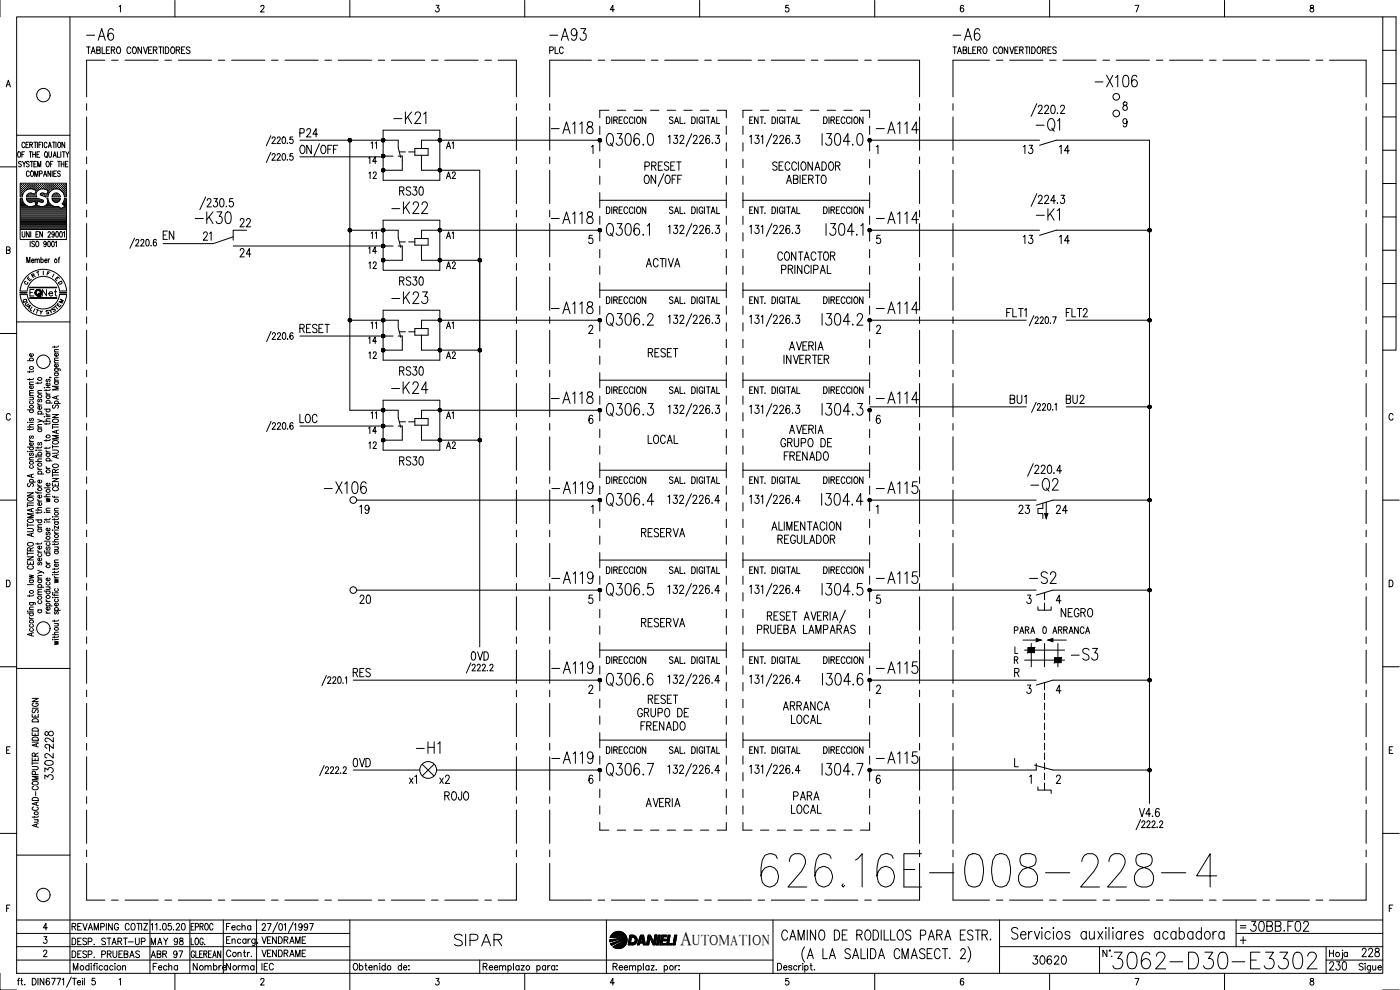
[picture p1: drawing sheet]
<svg xmlns="http://www.w3.org/2000/svg" width="420mm" height="297mm" viewBox="0 0 420 297" stroke-linecap="round" stroke-linejoin="round" font-family="sans-serif">
<defs><g id="words">
<text font-size="15" x="227.2" y="267.4">626.16E-008-228-4</text>
<text font-size="8.8" x="332.7" y="291.7">3062-D30-E3302</text>
<g font-size="7.5">
<text x="309.7" y="40.6">-Q1</text>
<text x="180.6" y="45.2">Q306.0</text>
<text x="180.6" y="99.1">Q306.2</text>
<text x="180.6" y="126.3">Q306.3</text>
<text x="308" y="148.5">-Q2</text>
<text x="180.6" y="153.1">Q306.4</text>
<text x="180.6" y="180.3">Q306.5</text>
<text x="180.6" y="207.1">Q306.6</text>
<text x="180.6" y="234.2">Q306.7</text>
</g>
<g font-size="7.1">
<text x="24.7" y="13.4">-A6</text>
<text x="163.7" y="13.4">-A93</text>
<text x="284.7" y="13.4">-A6</text>
<text x="117.1" y="38.5">-K21</text>
<text x="164" y="41.3">-A118</text>
<text x="261.8" y="41.3">-A114</text>
<text x="116.4" y="65.3">-K22</text>
<text x="57.5" y="68.4">-K30</text>
<text x="164" y="68.4">-A118</text>
<text x="261.8" y="68.4">-A114</text>
<text x="309.7" y="67.4">-K1</text>
<text x="116.4" y="92.4">-K23</text>
<text x="164" y="95.2">-A118</text>
<text x="261.8" y="95.2">-A114</text>
<text x="116.4" y="119.2">-K24</text>
<text x="164" y="122.4">-A118</text>
<text x="261.8" y="122.4">-A114</text>
<text x="96" y="149.2">-X106</text>
<text x="164.4" y="149.2">-A119</text>
<text x="261.8" y="149.2">-A115</text>
<text x="164.4" y="176.4">-A119</text>
<text x="261.8" y="176.4">-A115</text>
<text x="307.6" y="176.4">-S2</text>
<text x="164.4" y="203.2">-A119</text>
<text x="261.8" y="203.2">-A115</text>
<text x="320.3" y="199.3">-S3</text>
<text x="123.8" y="227.2">-H1</text>
<text x="164.4" y="230.4">-A119</text>
<text x="261.8" y="230.4">-A115</text>
<text x="135.1" y="285">SIPAR</text>
</g>
<g font-size="6.6">
<text x="327.4" y="27.2">-X106</text>
<text x="373.9" y="280.8">30BB.F02</text>
</g>
<g font-size="6.2">
<text x="118.5" y="60">RS30</text>
<text x="118.5" y="113.9">RS30</text>
<text x="308.7" y="290.7">30620</text>
<text x="397.9" y="292.5">230</text>
</g>
<text font-size="5.9" x="204.2" y="283.5">A</text>
<g font-size="5.7">
<text x="88.9" y="42.3">P24</text>
<text x="305.9" y="47.3">13</text>
<text x="316.8" y="47.3">14</text>
<text x="192.3" y="52.2">PRESET</text>
<text x="70.9" y="69.1">22</text>
<text x="47.6" y="73">EN</text>
<text x="59.6" y="73.4">21</text>
<text x="305.9" y="74.4">13</text>
<text x="316.8" y="74.4">14</text>
<text x="70.9" y="78.3">24</text>
<text x="232.1" y="79.4">CONTACTOR</text>
<text x="118.5" y="86.8">RS30</text>
<text x="88.9" y="100.9">RESET</text>
<text x="318.9" y="96.3">FLT2</text>
<text x="193.3" y="108.3">RESET</text>
<text x="302" y="122.4">BU1</text>
<text x="318.9" y="122.4">BU2</text>
<text x="88.9" y="128.1">LOC</text>
<text x="193.3" y="134.4">LOCAL</text>
<text x="233.2" y="135.1">GRUPO DE</text>
<text x="118.5" y="140.8">RS30</text>
<text x="234.2" y="139.3">FRENADO</text>
<text x="106.9" y="155.2">19</text>
<text x="304.4" y="155.2">23</text>
<text x="315.7" y="155.2">24</text>
<text x="191.2" y="162.3">RESERVA</text>
<text x="232.1" y="164.4">REGULADOR</text>
<text x="106.9" y="182.4">20</text>
<text x="191.2" y="189.4">RESERVA</text>
<text x="226.1" y="191.2">PRUEBA LAMPARAS</text>
<text x="317.1" y="186.3">NEGRO</text>
<text x="140.1" y="199.3">0VD</text>
<text x="104.8" y="204.3">RES</text>
<text x="193.3" y="212.4">RESET</text>
<text x="233.9" y="214.1">ARRANCA</text>
<text x="190.1" y="216.3">GRUPO DE</text>
<text x="191.2" y="220.1">FRENADO</text>
<text x="236.4" y="218.4">LOCAL</text>
<text x="16.9" y="225.8" transform="rotate(-90 16.9 225.8)">228</text>
<text x="104.8" y="231.4">0VD</text>
<text x="16.9" y="235.3" transform="rotate(-90 16.9 235.3)">3302-</text>
<text x="130.9" y="236.4">x2</text>
<text x="132.3" y="241.3">ROJO</text>
<text x="236.4" y="245.2">LOCAL</text>
<text x="237.1" y="241.3">PARA</text>
<text x="407.5" y="288.2">228</text>
</g>
<g font-size="5.3">
<text x="163.7" y="17.3">PLC</text>
<text x="136.9" y="45.9" transform="rotate(-90 136.9 45.9)">A1</text>
<text x="109.4" y="50.4">14</text>
<text x="109.4" y="77.3">14</text>
<text x="109.4" y="81.8">12</text>
<text x="132.6" y="81.8">A2</text>
<text x="136.9" y="99.8" transform="rotate(-90 136.9 99.8)">A1</text>
<text x="109.4" y="104.4">14</text>
<text x="109.4" y="135.8">12</text>
<text x="132.6" y="135.8">A2</text>
<text x="125.9" y="236.4" transform="rotate(-90 125.9 236.4)">x1</text>
<text x="44.1" y="284.7">MAY 98</text>
<text x="77.3" y="284.3">VENDRAME</text>
<text x="44.1" y="288.6">ABR 97</text>
<text x="56.8" y="292.5">Nombre</text>
<text x="66.7" y="292.5">Norma</text>
</g>
<g font-size="4.9">
<text x="113.9" y="45.9" transform="rotate(-90 113.9 45.9)">11</text>
<text x="109.4" y="54.7">12</text>
<text x="132.6" y="54.7">A2</text>
<text x="113.9" y="72.7" transform="rotate(-90 113.9 72.7)">11</text>
<text x="132.6" y="72.7">A1</text>
<text x="11.6" y="90">Net</text>
<text x="113.9" y="99.8" transform="rotate(-90 113.9 99.8)">11</text>
<text x="109.4" y="108.7">12</text>
<text x="132.6" y="108.7">A2</text>
<text x="109.4" y="131.2">14</text>
<text x="113.9" y="126.6" transform="rotate(-90 113.9 126.6)">11</text>
<text x="132.6" y="126.6">A1</text>
<text x="303" y="191.2">PARA</text>
<text x="314.7" y="191.2">ARRANCA</text>
<text x="56.1" y="280.1">EPROC</text>
<text x="66.7" y="280.1">Fecha</text>
<text x="77.3" y="288.2">VENDRAME</text>
<text x="77.3" y="292.1">IEC</text>
</g>
<g font-size="4.4">
<text x="8.1" y="84.7">R</text>
<text x="207.8" y="283.5">UTOMATION</text>
</g>
<g font-size="4">
<text x="7.1" y="85.4">E</text>
<text x="16.2" y="86.4">D</text>
<text x="5.6" y="92.1">Q</text>
<text x="6.3" y="92.8">U</text>
<text x="10.6" y="95.6">Y</text>
<text x="14.5" y="94.5">S</text>
<text x="16.6" y="92.1">M</text>
</g>
<g font-size="3.5">
<text x="12.7" y="83.6">F</text>
<text x="6" y="86.4">C</text>
<text x="371.1" y="279.8">=</text>
</g>
</g></defs>
<!-- layer: DCA_A3E2|CART -->
<g fill="none" stroke="#000" stroke-width=".3">
<path d="M0 .1v5M5 5.1h410v286.9h-410zM21 5.1v286.9M35.8 2l.4-.4v2M52.5 .1v5M78.3 2.1l.3-.5 .5 .1 .1 .3-.2 .7-.8 .9h1.1M105 .1v5M130.9 1.6h.8l-.5 .8a.6 .6 0 0 1 .5 .9 .6 .6 0 0 1-1-.1M157.5 .1v5M184.4 2.9h-1.3l.8-1.3v2M210 .1v5M236.6 1.6h-.8v.8a.63 .63 0 0 1 .9 .1 .63 .63 0 0 1-.1 .9 .63 .63 0 0 1-.9-.2"/>
<path d="M262.5 .1v5M289.2 1.9l-.4-.3a1.1 1.1 0 0 0-.6 1 1.1 1.1 0 0 0 .6 1 .56 .56 0 0 0 .5-.6 .56 .56 0 0 0-.5-.5 .56 .56 0 0 0-.6 .4M315 .1v5M340.7 1.6h1.1l-.8 2M367.5 .1v5M393.3 1.7v.6a.73 .73 0 0 1 .9 .4 .73 .73 0 0 1-.3 .9 .65 .65 0 0 1-.8-.7 .65 .65 0 0 1 .9-.5l.2-.3-.1-.4zM415 5.1h4v100h-4M415 15.1h4M1.9 26.1l.6-2 .6 2M2.1 25.4h.8M415 35.1h4M415 25.1h4"/>
<path d="M0 50.1h5M5 40.6h16M5.5 45.6l.1-.1a.86 .86 0 0 1 .6 .9 .86 .86 0 0 1-.6 .8 1.2 1.2 0 0 1-.1-1.6zM6.1 56.9h.1M6.1 56.3h.1M6.1 55.7h.1M6.1 57.6h.1M6.1 58.2h.1M6.1 58.8h.1M6.1 59.8h.5M6.3 57.2h.2M6.3 56.6h.2"/>
<path d="M6.3 56h.2M6.3 55.3h.2M6.3 57.9h.2M6.3 58.5h.2M6.4 48.7a.41 .41 0 0 0-.7-.3 .41 .41 0 0 0 .1 .7l.3 .2a.43 .43 0 0 1 .2 .7 .43 .43 0 0 1-.7-.2M6.4 55.2v.2M6.4 55.9v.1M6.4 56.5v.2M6.4 57.1v.2M6.4 57.8v.1M6.4 58.4v.2M6.6 46.3h.4"/>
<path d="M6.6 56.9h.2M6.6 56.3h.2M6.6 55.7h.2M6.6 57.6h.2M6.7 48.4l.5 .8 .5-.8M6.7 58.1l-.1 .1M6.7 55.6v.1M6.7 56.2v.1M6.7 56.8v.2M6.7 57.5v.1M7 57.2h.2M7 56.6h.2"/>
<path d="M7 56h.2M7 55.3h.2M7.1 55.2v.2M7.1 55.9v.1M7.1 56.5v.2M7.1 57.1v.2M7.2 49.2v.9M7.3 56.9h.2M7.3 56.3h.2M7.3 55.7h.2M7.3 45.5h-.7v1.7M7.4 55.6v.1"/>
<path d="M7.4 56.2v.1M7.4 56.8v.2M7.5 43l-.3-.3a.86 .86 0 0 0-.7 .8 .86 .86 0 0 0 .7 .8l.3-.4M7.6 56.6h.2M7.6 56h.2M7.6 55.3h.2M7.7 55.2v.2M7.7 55.9v.1M7.7 56.5v.2M7.8 43.4h.5M7.9 59.6h3.7l1.4 .5v.5l-.3 .1M7.9 56.9h.1"/>
<path d="M7.9 56.3h.2M7.9 55.7h.2M7.9 59.6l.1 .3M8 59.9l.7 .7M8 55.6v.1M8 56.2v.1M8 56.8v.1M8 58.8l-.1 .3M8 59.8h3.7M8.1 58.8h.1M8.3 56.6h.1M8.3 56h.1"/>
<path d="M8.3 55.3h.1M8.3 58.5h.1M8.3 55.2v.2M8.3 55.9v.1M8.3 56.5v.2M8.3 58.4v.2M8.6 56.3h.1M8.6 55.7h.1M8.6 58.8h.1M8.6 42.7h-.8v1.6h.8M8.6 58.2h.1M8.6 55.6v.1"/>
<path d="M8.6 56.2v.1M8.6 58.7v.2M8.8 48.7l-.3-.3-.6 .3 .1 .4 .8 .5-.3 .5-.6-.3M8.8 51.7l-.3-.4a.88 .88 0 0 0-.6 .8 .88 .88 0 0 0 .6 .8l.3-.3M8.8 45.5h.8M8.9 56.6h.2M8.9 56h.2M8.9 55.3h.2M8.9 58.5h.2M8.9 43.4h.8v-.7h-.8v1.6M9 55.2v.2M9 55.9v.1"/>
<path d="M9 56.5v.1M9 58.4v.2M9.1 48.4h.8M9.1 45.5v1.7M9.2 56.3h.2M9.2 55.7h.2M9.2 58.2h.2M9.2 58.8h.2M9.3 55.6v.1M9.3 56.2v.1M9.3 58.1v.1M9.3 58.7v.2"/>
<path d="M9.4 51.4l.1-.1a.86 .86 0 0 1 .6 .8 .86 .86 0 0 1-.6 .8 1.2 1.2 0 0 1-.1-1.5zM9.4 43.4l.3 .9M9.5 58h-.8l-.7 .8M9.5 48.4v1.7M9.5 56.6h.2M9.5 56h.2M9.5 55.3h.2M9.5 58.5h.2M9.6 55.2v.2M9.6 55.9v.1M9.6 56.5v.1M9.6 58.4v.2"/>
<path d="M9.8 46.3h.8M9.8 45.5v1.7M9.8 56.3h.2M9.8 55.7h.2M9.8 58.8h.2M9.9 56.8l.9 .3-.3 1.2-1-.3M9.9 56.8a2.52 2.52 0 0 0-3.1 1.5M9.9 58.2h.1M9.9 55.6v.1M9.9 56.2v.1M9.9 58.7v.2M10.2 42.7h.8"/>
<path d="M10.2 49.2h.4M10.2 56.6h.1M10.2 56h.1M10.2 55.3h.1M10.2 58.5h.1M10.2 55.2v.2M10.2 55.9v.1M10.2 56.5v.2M10.2 58.4v.2M10.4 52.9v-1.6l.5 1.6 .5-1.6v1.6M10.5 56.3h.1M10.5 55.7h.1"/>
<path d="M10.5 58.8h.1M10.5 55.6v.1M10.5 56.2v.1M10.5 56.8l.1 .1M10.5 58.7v.2M10.6 42.7v1.6M10.6 58.2h.1M10.6 45.5v1.7M10.8 56.6h.2M10.8 56h.2M10.8 55.3h.2M10.9 55.2v.2"/>
<path d="M10.9 55.9v.1M10.9 56.5v.2M10.9 48.4h-.7v1.7h.7M10.9 57.2h.1M11.1 46.3h.5M11.1 56.9h.2M11.1 56.3h.2M11.1 55.7h.2M11.2 55.6v.1M11.2 56.2v.1M11.2 56.8v.2M11.2 42.7v1.6"/>
<path d="M11.3 50.1v-1.7l.5 1.7 .4-1.7v1.7M11.4 56.6h.2M11.4 56h.2M11.4 55.3h.2M11.5 55.2v.2M11.5 55.9v.1M11.5 56.5v.2M11.7 43.4h.4M11.7 56.3h.2M11.7 55.7h.2M11.8 56.9l1.2-.2 1.4 .4-.3 1.2-1-.3M11.8 55.6v.1"/>
<path d="M11.8 56.2v.1M11.8 56.9a1.5 1.5 0 0 0-.7 2.2h-3.2M11.9 52.1h.7v-.7l-.7-.1v1.6M11.9 45.5h-.8v1.7h.8M12.1 56.6h.1M12.1 56h.1M12.1 55.3h.1M12.1 55.2v.2M12.1 55.9v.1M12.1 56.5v.2M12.4 56.3h.1M12.4 55.7h.1"/>
<path d="M12.4 58.2h.1M12.4 42.7h-.7v1.6M12.4 55.6v.1M12.4 56.2v.1M12.4 58.1v.1M12.7 56.6h.2M12.7 56h.2M12.7 55.3h.2M12.7 58.5h.2M12.7 42.7v1.6M12.8 55.2v.2M12.8 55.9v.1"/>
<path d="M12.8 56.5v.1M12.8 58.4v.2M13 56.3h.2M13 55.7h.2M13 58.2h.2M13.1 52.9l.4-1.6 .5 1.6M13.1 55.6v.1M13.1 56.2v.1M13.1 58.1v.1M13.1 58l-.5-.1a.38 .38 0 0 0-.4 .2 .38 .38 0 0 0 0 .4l1.4 .6h.8M13.3 52.4h.5M13.3 56.6h.2"/>
<path d="M13.3 56h.2M13.3 55.3h.2M13.3 58.5h.2M13.4 55.2v.2M13.4 55.9v.1M13.4 56.5v.2M13.4 58.4v.2M13.6 45.6l.1-.1a.86 .86 0 0 1 .6 .9 .86 .86 0 0 1-.6 .8 1.09 1.09 0 0 1-.1-1.6zM13.6 56.3h.2M13.6 55.7h.2M13.6 58.8h.2M13.7 55.6v.1"/>
<path d="M13.7 56.2v.1M13.7 58.7v.2M13.9 46.8l.3 .6M14 56.6h.1M14 56h.1M14 55.3h.1M14 58.5h.1M14.1 48.5l.1-.1a.86 .86 0 0 1 .6 .8 .86 .86 0 0 1-.6 .9 1.09 1.09 0 0 1-.1-1.6zM14.1 55.2v.2M14.1 55.9v.1M14.1 56.5v.2M14.1 58.4v.2"/>
<path d="M14.1 43l-.3-.3a.88 .88 0 0 0-.6 .8 .88 .88 0 0 0 .6 .8l.3-.4M14.3 56.9h.1M14.3 56.3h.1M14.3 55.7h.1M14.3 58.2h.1M14.3 58.8h.1M14.4 59.6h-.3a1.69 1.69 0 0 1-.3 1.9 1.69 1.69 0 0 1-1.9 .4M14.4 55.6v.1M14.4 56.2v.1M14.4 56.8v.2M14.4 58.1v.1M14.4 59.6l.4 1.2 1.1 1"/>
<path d="M14.4 57.6h.1M14.5 44.3l.4-1.6 .5 1.6M14.6 57.2h.2M14.6 56.6h.2M14.6 56h.2M14.6 55.3h.2M14.6 57.9h.1M14.6 45.5l.1 1.4 .3 .3 .4-.3 .1-1.4M14.6 43.8h.6M14.7 55.2v.2M14.7 55.9v.1M14.7 56.5v.2"/>
<path d="M14.7 57.1v.2M14.7 57.8h.1M14.9 56.9h.2M14.9 56.3h.2M14.9 55.7h.2M15 55.6v.1M15 56.2v.1M15 56.8v.2M15.1 49.2h.5M15.2 51.3v1.6l-.8-1.6v1.6M15.2 56.6h.2M15.2 56h.2"/>
<path d="M15.2 55.3h.2M15.3 55.2v.2M15.3 55.9v.1M15.3 56.5v.2M15.5 56.9h.2M15.5 56.3h.2M15.5 55.7h.2M15.6 59.6h2.5l-.4 .7M15.6 55.6v.1M15.6 56.2v.1M15.6 56.8v.1M15.6 59.6l.1 .3"/>
<path d="M15.7 51.3v1.6M15.7 59.9l.7 .7M15.7 58.8l-.1 .3M15.7 42.7h.9M15.7 59.8h2.2M15.9 48.4h-.8v1.7M15.9 56.6h.1M15.9 56h.1M15.9 55.3h.1M16 47.2l.4-1.7 .5 1.7M16 55.2v.2M16 55.9v.1"/>
<path d="M16 56.5v.2M16 58.5v.1M16.1 46.6h.6M16.1 52.1h.5M16.2 42.7v1.6M16.2 56.3h.1M16.2 55.7h.1M16.2 58.8h.1M16.3 55.6v.1M16.3 56.2v.1M16.3 58.2h.1M16.3 58.7v.2"/>
<path d="M16.5 56.6h.2M16.5 56h.2M16.5 55.3h.2M16.5 58.5h.2M16.6 55.2v.2M16.6 55.9v.1M16.6 56.5v.1M16.6 58.4v.2M16.8 42.7v1.6M16.8 56.3h.2M16.8 55.7h.2M16.8 58.2h.2"/>
<path d="M16.8 58.8h.2M16.9 55.6v.1M16.9 56.2v.1M16.9 58.1v.1M16.9 58.7v.2M16.9 51.3h-.8v1.6h.8M17.1 56.6h.2M17.1 56h.2M17.1 55.3h.2M17.1 58.5h.2M17.2 45.5v1.7h.7M17.2 55.2v.2"/>
<path d="M17.2 55.9v.1M17.2 56.5v.1M17.2 58.4v.2M17.3 48.4h.8M17.4 42.9l.3-.2a.86 .86 0 0 1 .6 .8 .86 .86 0 0 1-.6 .8l-.3-.4zM17.4 56.3h.2M17.4 55.7h.2M17.4 58.8h.2M17.5 55.6v.1M17.5 56.2v.1M17.5 58.7v.2M17.7 48.4v1.7"/>
<path d="M17.7 58.3l.4 .8h-2.5M17.8 58.3l-.6-.4h-.6l-.9 .9M17.8 56.6h.1M17.8 56h.1M17.8 55.3h.1M17.9 55.2v.2M17.9 55.9v.1M17.9 56.5v.2M18.1 51.5a.41 .41 0 0 0-.7-.2 .41 .41 0 0 0 .1 .7l.4 .1a.43 .43 0 0 1 .1 .7 .43 .43 0 0 1-.7-.1M18.1 56.9h.1M18.1 56.3h.1M18.1 55.7h.1"/>
<path d="M18.2 55.6v.1M18.2 56.2v.1M18.2 56.8v.2M18.2 45.5v1.7M18.4 49.2h.8M18.4 48.4v1.7M18.4 56.6h.2M18.4 56h.2M18.4 55.3h.2M18.5 57.1l.1 .1M18.5 55.2v.2M18.5 55.9v.1"/>
<path d="M18.5 56.5v.2M18.6 57.5l.7 1.6h.6v-4.1h-13.8v4.1h.6l.2-.8M18.7 57.5a2.46 2.46 0 0 0-2.7-.7 2.46 2.46 0 0 0-1.6 2.3M18.7 45.5h.8M18.7 56.9h.2M18.7 56.3h.2M18.7 55.7h.2M18.8 57.5l.1 .1M18.8 55.6v.1M18.8 56.2v.1M18.8 56.8v.2M19 57.2h.2"/>
<path d="M19 56.6h.2M19 56h.2M19 55.3h.2M19 57.9h.2M19.1 45.5v1.7M19.1 55.2v.2M19.1 55.9v.1M19.1 56.5v.2M19.1 57.1v.2M19.1 57.8v.1M19.2 48.4v1.7M19.3 56.9h.2"/>
<path d="M19.3 56.3h.2M19.3 55.7h.2M19.3 57.6h.2M19.3 58.2h.2M19.4 58.8h.1M19.4 42.7v1.6l-.8-1.6v1.6M19.4 55.6v.1M19.4 56.2v.1M19.4 56.8v.2M19.4 57.5v.1M19.4 58.1v.1M19.4 58.7v.2"/>
<path d="M19.4 59.8h.5M19.6 49.2h.5M19.7 57.2h.2M19.7 56.6h.2M19.7 56h.2M19.7 55.3h.2M19.7 57.9h.2M19.7 58.5h.2M19.8 45.5l.4 .8 .5-.8M19.8 55.2v.2M19.8 55.9v.1M19.8 56.5v.2"/>
<path d="M19.8 57.1v.2M19.8 57.8v.1M19.8 58.4v.2M20.2 46.3v.9M20.4 48.4h-.8v1.7h.8M415 55.1h4M415 45.1h4M1.9 75l1-.1 .1-.2-.1-.5-1-.1v2l1.1-.2v-.5l-.3-.4M6.1 68.9v3h13.8v-3M6.1 64.5h13.8M6.1 64.2h13.8M6.1 63.9h13.8"/>
<path d="M6.1 63.6h13.8M6.1 63.3h13.8M6.1 62.9h13.8M6.1 62.6h12.1M6.1 62.3h11.8M6.1 62h2.3M6.1 61.7h1.6M6.1 61.4h1.3M6.1 61h1M6.1 60.7h.8M6.1 60.4h.6M6.1 60.1h.5"/>
<path d="M6.1 64.8h13.8M6.1 65.2h13.8M6.1 65.5h13.8M6.1 65.8h13.8M6.1 66.1h13.8M6.1 66.4h13.8M6.1 66.7h13.8M6.1 67.1h13.8M6.1 67.4h13.8M6.1 67.7h13.8M6.1 68h13.8M6.1 68.4h13.8"/>
<path d="M6.1 68.7h13.8M6.6 69.5l.1 1.4 .3 .2 .4-.2 .1-1.4M6.8 60.3l.6 .9 .8 .6M6.9 60.3l-.3-.7h-.5v9.3h13.8v-9.3h-.6l-.7 1.6M8 78.8v-1.6l.5 1.6 .5-1.6v1.6M8.2 60.1h4.5M8.2 61.8l1 .2 .7-.1M8.4 60.4h1.7M8.7 60.7h.8M8.8 69.5v1.6l-.9-1.6v1.6M9.1 72.4v1.6M9.2 69.5v1.6"/>
<path d="M9.4 78.2h.8l-.2-.4a.5 .5 0 0 0-.6 .5 .5 .5 0 0 0 .6 .5l.2-.2M9.5 60.7l1-.3 .3 1.2-.9 .3M9.9 62h2M10.3 72.6a.41 .41 0 0 0-.6-.2 .41 .41 0 0 0 0 .7l.5 .2 .1 .5-.3 .2-.5-.2M10.5 78l.3-.3 .3 .1 .1 1M10.5 77.7v1.1M10.5 60.4h.7M10.6 60.7h.5M10.7 61h.4M10.8 61.7h.2M10.8 61.4h.2M10.8 70.3h.5"/>
<path d="M10.9 72.5l.1-.1a.86 .86 0 0 1 .7 .8 .86 .86 0 0 1-.7 .8 1.2 1.2 0 0 1-.1-1.5zM11.2 78l.3-.3 .3 .1v1M11.6 69.5h-.8v1.6h.8M11.7 60.4h1.3M12.3 78l.1-.2a.46 .46 0 0 1 .6 .5 .46 .46 0 0 1-.7 .3M12.3 77.2v1.6M12.7 60.8l-1.4-.4-.3 1.2 .8 .2M12.7 69.5v1.6l-.8-1.6v1.6M13.3 62h2.8M13.4 78.2h.7l-.1-.4a.5 .5 0 0 0-.6 .5 .5 .5 0 0 0 .6 .5l.1-.2M13.8 61.7h1.7M13.9 72.9l-.2 .4a.45 .45 0 0 1-.6-.4 .45 .45 0 0 1 .6-.4l.2 .4-.2 1-.5-.1"/>
<path d="M14.1 61.4h1M14.3 61h.5M14.4 69.9l.1-.3 .4-.1 .2 .5-.7 1.1h.8M14.4 60.7h.2M14.4 60.4h.1M14.5 72.5l.1-.1a.96 .96 0 0 1 0 1.6l-.2-.3zM14.5 77.7v1.1M14.9 77.7l-.3 .1-.1 .4M15.7 72.5l.1-.1a.96 .96 0 0 1 0 1.6l-.3-.7zM15.9 60.1h1.9M15.9 61.8l1.6 .1M16.1 60.4h1.4"/>
<path d="M16.3 70l-.2 .4a.42 .42 0 0 1-.6-.4 .42 .42 0 0 1 .8-.2v1.1l-.3 .2-.4-.2M16.4 60.7h.9M16.6 72.7l.3-.3v1.6M16.9 69.6l.2-.1a.96 .96 0 0 1 0 1.6l-.3-.2zM17.4 61.9l.9 .7 1.1-.6M17.5 77.7h.4M17.8 60.3l-.5 .3M17.9 77.2h-.2v1.6M18.1 69.6l.1-.1a.96 .96 0 0 1 0 1.6l-.3-.7zM18.4 62.6h1.5M18.7 61.2l.7 .7M18.9 61h1"/>
<path d="M19 62.3h.9M19 61.4h.9M19 69.8l.3-.3v1.6M19.1 60.7h.8M19.3 61.7h.6M19.3 60.4h.6M19.3 60.1h.6M19.5 62h.4M415 75.1h4M415 65.1h4M5 96.6h16M6 87.3a7 7 0 0 1 7-6.5 7 7 0 0 1 7 6.5"/>
<path d="M6 88.3a7 7 0 0 0 7 6.5 7 7 0 0 0 7-6.5M8.2 87.3a4.9 4.9 0 0 1 4.8-4.4 4.9 4.9 0 0 1 4.9 4.4M8.2 88.3a4.9 4.9 0 0 0 4.8 4.4 4.9 4.9 0 0 0 4.9-4.4M8.9 86.2h8.2v.1h-8.2M8.9 89.3h8.2v.2h-8.2zM9 86.3h8M9 89.4h8M10.2 86.9h-1.2v1.9M415 95.1h4M415 85.1h4M0 100.1h5M8.2 108.2h1.8"/>
<path d="M8.8 111.3v.5M8.8 113.6v.5M8.8 119.2h1.2M8.8 118.6h1.2M8.8 115.4h1.2M9.1 108.2a.55 .55 0 0 1 .3-.9 .55 .55 0 0 1 .6 .7l-.2 .2M9.7 119.2l.3 .3-.1 .4-1.1 .1M9.8 115.8l.1 .1a.52 .52 0 0 1-.5 .7 .52 .52 0 0 1-.4-.7l.4-.1v.8M9.8 106.1a.48 .48 0 0 1 0 .7 .48 .48 0 0 1-.7 0 .48 .48 0 0 1-.1-.6l.4-.1v.8M10 117.9l-1.1 .1-.1 .3 .4 .3M10 117.2h-1.1l-.1 .3 .4 .4M10 114.6l-1.1 .1-.1 .3 .4 .4"/>
<path d="M10 113.5l-.3 .4h-1.5M10 111.2l-.1 .3-1.7 .1M11.3 114.7v.5M11.3 118h1.2M11.6 119.8l-.3 .3 .3 .5 .4-.8h.4l.1 .5-.2 .3M12.5 117.2h-1.1l-.1 .4 .4 .4M12.5 114.6l-.3 .4h-1.5M13.3 116.3h.1zM13.8 117.7l.1 .4 .5 .2M13.8 116.9v.4M13.8 118.8h1.2M13.8 118.3h1.2"/>
<path d="M13.8 116.3h1.2M14.1 118.8a.55 .55 0 0 0 .2 .9 .55 .55 0 0 0 .7-.7l-.2-.2M14.1 113.8l-.3 .2 .3 .5 .4-.7h.4l.1 .4-.2 .3M14.8 115l.1 .1a.52 .52 0 0 1-.5 .7 .52 .52 0 0 1-.4-.8h.4v.8M14.9 113.2v.2v-.2l.5 .2M15 116.8l-.1 .3h-1.6M16.3 110.6l1.6 .1 .1 .5M16.3 103.8v.5M16.3 114.5h1.2M16.3 114.1h1.2M16.3 111.9h1.2M16.3 108.9h1.2"/>
<path d="M16.3 105.6h1.2M16.6 114.5l-.2 .2a.53 .53 0 0 0 .5 .7 .53 .53 0 0 0 .5-.7l-.1-.2M16.6 111.9l-.2 .2a.51 .51 0 0 0 .6 .7 .51 .51 0 0 0 .3-.9M16.6 110.6l-.2 .2a.53 .53 0 0 0 .5 .7 .53 .53 0 0 0 .5-.7l-.1-.2M16.9 118.9v.7M17.3 109.3a.49 .49 0 0 1 0 .7 .49 .49 0 0 1-.7 0 .49 .49 0 0 1-.1-.6l.3-.1v.8M17.3 106l.1 .2a.52 .52 0 0 1-.5 .7 .52 .52 0 0 1-.4-.8l.3-.1v.9M17.5 118.7l-1.8 .6 1.8 .5M17.5 115.9h-1.8l1.8 .5-1.8 .6h1.8M17.5 113.3l-1.1 .1-.1 .3 .4 .4M17.5 108.1l-1.1 .1-.1 .4 .4 .3M17.5 107.4l-1.1 .1-.1 .3 .4 .3"/>
<path d="M17.5 104.9h-1.1l-.1 .4 .4 .3M17.5 103.8l-.3 .3h-1.5M3.1 124.5a.61 .61 0 0 0-.8-.4 .61 .61 0 0 0-.4 .7v.5a.61 .61 0 0 0 .4 .7 .61 .61 0 0 0 .8-.4M8.2 135.5h.2zM8.2 126.7h.2zM8.2 128.1h1.8M8.2 134.1h1.8M8.2 123h1.8M8.8 131.9l.1 .3 .5 .2M8.8 128.6v.5M8.8 138h1.2M8.8 135.5h1.2"/>
<path d="M8.8 132.4h1.2M8.8 126.7h1.2M9.1 139.7l-.2 .2a.53 .53 0 0 0 .5 .6 .53 .53 0 0 0 .5-.6l-.1-.2M9.1 135.9l-.3 .3 .1 .4h.4l.2-.6 .3-.1 .2 .3-.2 .5M9.1 134.1l-.2 .2a.51 .51 0 0 0 .6 .7 .51 .51 0 0 0 .3-.9M9.1 130.8l-.3 .2 .1 .5h.4l.2-.6 .3-.1 .2 .2-.2 .6M9.1 125.5l-.3 .3 .3 .5 .4-.7h.4l.1 .4-.2 .3M9.1 123l-.2 .1a.51 .51 0 0 0 .6 .7 .51 .51 0 0 0 .3-.8M9.1 120.4a.55 .55 0 0 0 .3 .9 .55 .55 0 0 0 .6-.7l-.2-.2M9.8 132.9l.1 .1a.52 .52 0 0 1-.5 .7 .52 .52 0 0 1-.4-.8h.4v.8M10 137.2l-1.1 .1-.1 .4 .4 .3M10 128.6l-.3 .3h-1.5"/>
<path d="M10 127.4l-1.1 .1-.1 .3 .4 .3M10.7 137.1h.2zM10.7 135.1h.2zM10.7 138.5h1.8M10.7 136.6h1.8M11.3 125.8l1.2 .5-1.2 .4M11.3 120.9l.1 .4 .5 .2M11.3 134.1v.5M11.3 137.1h1.2M11.3 135.1h1.2M11.3 128.7h1.2M11.3 128.2h1.2"/>
<path d="M11.3 124.2h1.8M11.3 121.5h1.2M11.6 136.6a.51 .51 0 0 1 0-.8 .51 .51 0 0 1 .7 0 .51 .51 0 0 1 0 .8M11.6 132.7l-.3 .3 .1 .5h.4l.2-.7 .3-.1 .2 .3-.2 .5M11.6 128.7a.49 .49 0 0 0 0 .7 .49 .49 0 0 0 .7 0 .49 .49 0 0 0 0-.7M11.6 124.2a.51 .51 0 0 1 0-.7 .51 .51 0 0 1 .7 0 .51 .51 0 0 1 0 .7M12.3 121.9a.5 .5 0 0 1 .1 .8 .5 .5 0 0 1-.8 0 .5 .5 0 0 1 .1-.8h.2v.9M12.5 137.7l-1.1 .1-.1 .3 .4 .4M12.5 134l-.3 .4h-1.5M12.5 127.4h-1.1l-.1 .4 .4 .4M12.5 126.3l.5 .2 .1 .3M13.3 125h.1z"/>
<path d="M13.3 126.4h1.7M13.3 122.8h1.7M13.8 140l.1 .3 .5 .2M13.8 135.1l.1 .3 .5 .2M13.8 123.9l.1 .4 .5 .2M13.8 126.9v.5M13.8 131.9v.5M13.8 134.2v.5M13.8 138.3h1.8M13.8 136.1h1.2M13.8 135.6h1.2M13.8 125h1.2"/>
<path d="M13.8 124.5h1.2M13.8 120.9h1.8M14.1 138.3l-.2-.1a.52 .52 0 0 1 .6-.8 .52 .52 0 0 1 .3 .9M14.1 136.1l-.2 .2a.52 .52 0 0 0 .6 .7 .52 .52 0 0 0 .3-.9M14.1 122.8l-.2 .1a.52 .52 0 0 0 .6 .7 .52 .52 0 0 0 .3-.8M14.1 120.9l-.2-.1a.52 .52 0 0 1 .6-.7 .52 .52 0 0 1 .3 .8M15 134.1l-.1 .3-1.6 .1M15 131.8l-.3 .4h-1.4M15 126.8l-.3 .4h-1.4M15 125.6l-1.1 .1-.1 .4 .4 .3M15.7 135h1.3l.5 .5-.1 .3-.4 .2h-1.3M15.7 124.4h1.8l-1.8 .9h1.8"/>
<path d="M15.7 128.1h1.8M15.7 127.6v1M15.7 133.5v1M15.7 134h1.8M15.7 127.4h1.8M15.8 139.5a.88 .88 0 0 1 1-.3 .88 .88 0 0 1 .6 .8 .88 .88 0 0 1-1 .4 .88 .88 0 0 1-.6-.9zM15.8 132.4a.88 .88 0 0 1 1.1-.3 .88 .88 0 0 1 .5 .9 .89 .89 0 0 1-1 .3 .89 .89 0 0 1-.6-.9zM15.8 126a.89 .89 0 0 1 1-.3 .89 .89 0 0 1 .6 .8 .88 .88 0 0 1-1 .4 .88 .88 0 0 1-.6-.9zM16 121.5l-.3 .4 .3 .6 .4-.1 .4-.7h.6l.1 .5-.2 .3M16.3 121.1h1.8M16.6 121.1l-.2-.1a.53 .53 0 0 1 .5-.7 .53 .53 0 0 1 .5 .7l-.1 .1M16.9 129.2v.7"/>
<path d="M16.9 136.6v.7M17.5 136.4l-1.8 .6 1.8 .5M17.5 130.7h-1.8l1.8 .5-1.8 .5h1.8M17.5 129l-1.8 .6 1.8 .5M418.1 124.5a.63 .63 0 0 0-.8-.4 .63 .63 0 0 0-.4 .7v.5a.63 .63 0 0 0 .4 .7 .63 .63 0 0 0 .8-.4M0 150.1h5M8.2 158.6h1.3l.5 .4-.1 .3-.4 .2h-1.3M8.2 149.6a1.03 1.03 0 0 1 1-.4 1.03 1.03 0 0 1 .8 .7 1.01 1.01 0 0 1-1 .5 1.01 1.01 0 0 1-.8-.8zM8.2 147.9h1.8l-1.8 .9h1.8M8.2 151.2v.9M8.2 157v1M8.2 157.6h1.8"/>
<path d="M8.2 151.6h1.8M8.2 150.9h1.8M8.3 155.9a.88 .88 0 0 1 1.1-.3 .88 .88 0 0 1 .5 .9 1.03 1.03 0 0 1-1.7-.4zM8.5 145.1a.46 .46 0 0 0-.2 .7 .46 .46 0 0 0 .7-.1l.2-.4a.48 .48 0 0 1 .7-.2 .48 .48 0 0 1 0 .8l-.1 .1M8.8 144.6h1.8M9.1 144.6a.55 .55 0 0 1 .3-.9 .55 .55 0 0 1 .6 .7l-.2 .2M9.4 142.4v.7M9.4 152.7v.7M10 159.9l-1.8 .6 1.8 .5M10 154.2h-1.8l1.8 .5-1.8 .6h1.8M10 152.5l-1.8 .6 1.8 .5M10 142.2l-1.8 .6 1.8 .5"/>
<path d="M10.7 147.5l.4 .4h1.4M10.7 156h1.8M10.7 153.1h1.8M11.3 149.8l.1 .3 .5 .3M11.3 145.3l.1 .4 .5 .2M11.3 140.2l.1 .4 .5 .2M11.3 147.6v.5M11.3 153.6v.5M11.3 158.7h1.2M11.3 158.2h1.2M11.3 150.4h1.2M11.3 145.9h1.2"/>
<path d="M11.3 142.2h1.8M11.3 140.8h1.2M11.6 158.7a.51 .51 0 0 0 0 .8 .51 .51 0 0 0 .7 0 .51 .51 0 0 0 0-.8M11.6 156a.51 .51 0 0 0 0 .7 .51 .51 0 0 0 .7 0 .51 .51 0 0 0 0-.7M11.6 142.2a.51 .51 0 0 1 0-.7 .51 .51 0 0 1 .7 0 .51 .51 0 0 1 0 .7M12.3 150.8a.5 .5 0 0 1 0 .7 .5 .5 0 0 1-.7 .1 .5 .5 0 0 1-.1-.7l.4-.1v.9M12.3 148.5a.5 .5 0 0 1 .1 .8 .5 .5 0 0 1-.8 0 .5 .5 0 0 1 .1-.8h.2v.9M12.3 144a.51 .51 0 0 1 0 .7 .51 .51 0 0 1-.7 .1 .51 .51 0 0 1-.1-.7l.4-.1v.9M12.5 157.4l-1.1 .1-.1 .4 .4 .3M12.5 153.5l-.3 .4h-1.5M12.5 152.3h-1.1l-.1 .4 .4 .4M13.3 156.6h.1z"/>
<path d="M13.3 153.7h.1zM13.3 149h1.7M13.3 146.4h1.7M13.8 149.5l1.2 .3-1.2 .2 1.2 .3-1.2 .3M13.8 156.6h1.2M13.8 155.6v.6M13.8 153.7h1.2M13.8 153.3h1.2M13.8 140.5h1.2M14.1 159.7l-.3 .3 .1 .4h.4l.2-.6 .3-.1 .2 .3-.2 .5M14.8 158.5a.49 .49 0 0 1 0 .6 .49 .49 0 0 1-.7 .1 .49 .49 0 0 1-.1-.7h.4v.8M14.8 145l.1 .1a.53 .53 0 0 1-.5 .7 .53 .53 0 0 1-.4-.8h.4v.8"/>
<path d="M15 155.6l-.3 .3h-1.4M15 152.5l-1.1 .1-.1 .3 .4 .4M15 148.3h-1.1l-.1 .4 .4 .3M15.7 159h.2zM15.7 155.1h.2zM15.7 148.8l.4 .4h1.4M15.7 144.9v.9h1.8v-.9M15.7 143.5h1.8l-1.8 1h1.8M15.7 142.5h1.8M15.7 142v1M16.2 146.2a.54 .54 0 0 0-.4 .7 .54 .54 0 0 0 .6 .4h.4a.54 .54 0 0 0 .7-.4 .54 .54 0 0 0-.4-.7M16.3 159.5l.1 .3 .4 .2"/>
<path d="M16.3 156.6h1.2M16.3 153.3h1.2M16.3 148.9v.5M16.3 155.6v.5M16.3 159h1.2M16.3 155.1h1.2M16.6 156.6a.55 .55 0 0 0 .2 .9 .55 .55 0 0 0 .7-.7l-.2-.2M16.6 141.8l-.1-.8-.6-.1-.2 .9h1.8M16.6 145.3v.5M17.5 157.8v.8l-1.2-.8v.8M17.5 155.5l-.3 .4h-1.5M17.5 152.5l-1.1 .1-.1 .3 .4 .4"/>
<path d="M17.5 140.8l-.9 .5M415 150.1h4.9M1.9 174.1a1 1 0 0 1 1.2 1 1 1 0 0 1-1.2 1zM8.2 168.4v.9h1.8v-.9M8.2 167.1h1.8l-1.8 .9h1.8M8.2 175.4h1.8M8.2 166h1.8M8.2 165.6v.9M8.3 163a.88 .88 0 0 1 1.1-.3 .88 .88 0 0 1 .5 .9 1.02 1.02 0 0 1-1.7-.5zM8.7 169.7a.53 .53 0 0 0-.5 .7 .53 .53 0 0 0 .7 .4h.5a.52 .52 0 0 0 .6-.4 .52 .52 0 0 0-.4-.7M8.8 172.5l1.2 .2-1.2 .3 1.2 .3-1.2 .3M8.8 178.5v.5"/>
<path d="M8.8 174.1h1.2M9.1 174.1l-.2 .1a.53 .53 0 0 0 .5 .7 .53 .53 0 0 0 .5-.7l-.1-.1M9.1 165.3l-.1-.8h-.7l-.1 .8h1.8M9.1 168.8v.5M9.4 160.1v.7M10 178.5l-.3 .3h-1.5M10 164.3l-.9 .5M11.3 171.1l1.2 .5-1.2 .4M11.3 165.1l.1 .4 .5 .2M11.3 178.4h1.2M11.3 176.2h1.8M11.3 174h1.2"/>
<path d="M11.3 173.5h1.2M11.3 165.7h1.2M11.3 162.9v.5M11.6 176.2a.49 .49 0 0 1 0-.7 .49 .49 0 0 1 .7 0 .49 .49 0 0 1 0 .7M11.6 174a.51 .51 0 0 0 0 .7 .51 .51 0 0 0 .7 0 .51 .51 0 0 0 0-.7M11.6 168.7l-.3 .3 .3 .5 .4-.7h.4l.1 .4-.2 .3M11.6 166.1a.51 .51 0 0 0 0 .7 .51 .51 0 0 0 .7 0 .51 .51 0 0 0 0-.7M12.3 167.4a.5 .5 0 0 1 .1 .8 .5 .5 0 0 1-.8 0 .5 .5 0 0 1 .1-.8h.2v.9M12.3 163.9a.5 .5 0 0 1 0 .6 .5 .5 0 0 1-.7 .1 .5 .5 0 0 1-.1-.7h.4v.8M12.5 177.6l-1.1 .1-.1 .3 .4 .4M12.5 176.8l-1.1 .1-.1 .3 .4 .4M12.5 172.7h-1.1l-.1 .4 .4 .4"/>
<path d="M12.5 171.6l.5 .2 .1 .3M12.5 162.8l-.1 .3-1.7 .1M13.3 165.3h.1zM13.3 177.4h1.7M13.3 165.9h1.7M13.3 162.4h1.7M13.8 179.9l.1 .3 .5 .3M13.8 168.4l.1 .4 .5 .2M13.8 176.1h1.2M13.8 169h1.2M13.8 165.3h1.2M14.1 177.4l-.2 .1a.52 .52 0 0 0 .6 .7 .52 .52 0 0 0 .3-.8"/>
<path d="M14.1 174.7l-.2 .1a.52 .52 0 0 0 .6 .8 .52 .52 0 0 0 .3-.9M14.1 165.9a.49 .49 0 0 0 0 .7 .49 .49 0 0 0 .7 0 .49 .49 0 0 0 0-.7M14.1 164.1l-.3 .3 .3 .5 .4-.7h.4l.1 .4-.2 .3M14.1 162.8a.49 .49 0 0 0 0 .7 .49 .49 0 0 0 .7 0 .49 .49 0 0 0 0-.7M14.7 176.1l.3 .3-.1 .4-1.1 .1M14.8 173.4l.1 .2a.52 .52 0 0 1-.5 .7 .52 .52 0 0 1-.4-.8l.4-.1v.9M15.7 179.3h.2zM15.7 178.3l.4 .3h1.4M15.7 177.9h.2zM15.7 172.4h.2zM15.7 162.6h1.8M16.3 173.8l1.2 .3-1.2 .2 1.2 .3-1.2 .3"/>
<path d="M16.3 172.8l.1 .4 .4 .2M16.3 165.3h1.2M16.3 163.1v.5M16.3 170.5v.5M16.3 171.4v.5M16.3 178.3v.5M16.3 179.3h1.2M16.3 177.9h1.2M16.3 173.4h1.2M16.3 172.4h1.2M16.3 168.8h1.2M16.3 164.1h1.2"/>
<path d="M16.3 160h1.2M16.6 179.7l-.2 .2a.52 .52 0 0 0 .6 .7 .52 .52 0 0 0 .3-.9M16.6 176.6a.55 .55 0 0 0 .2 .9 .55 .55 0 0 0 .7-.6l-.2-.3M16.6 165.3l-.2 .2a.52 .52 0 0 0 .6 .7 .52 .52 0 0 0 .3-.9M17.2 164.1l.3 .4-.1 .3-1.1 .1M17.3 169.2a.49 .49 0 0 1 0 .7 .49 .49 0 0 1-.7 0 .49 .49 0 0 1-.1-.7h.3v.8M17.5 171.4l-.3 .3h-1.5M17.5 170.4l-.3 .4h-1.5M17.5 168l-1.1 .1-.1 .3 .4 .4M17.5 163l-.1 .3-1.7 .1M17.5 161.8l-1.1 .1-.1 .3 .4 .4M416.9 174.1a1.01 1.01 0 0 1 1.2 1 1.01 1.01 0 0 1-1.2 1z"/>
<path d="M8.2 183.4h.2zM8.2 183.9h1.8M8.8 185.1l.1 .3 .5 .3M8.8 180.8h1.7v.6M8.8 185.7h1.2M8.8 183.4h1.2M8.8 182.9h1.2M9.1 188.6l-.2 .2a.51 .51 0 0 0 .6 .6 .51 .51 0 0 0 .3-.8M9.1 187.4l-.2 .1a.52 .52 0 0 0 .6 .7 .52 .52 0 0 0 .3-.8M9.1 183.9l-.2 .2a.52 .52 0 0 0 .6 .7 .52 .52 0 0 0 .3-.9M9.1 180.8l-.2 .1a.53 .53 0 0 0 .5 .7 .53 .53 0 0 0 .5-.7l-.1-.1M9.4 190v.7"/>
<path d="M10 189.8l-1.8 .6 1.8 .5M10 182.1l-1.1 .1-.1 .4 .4 .3M11.3 183h1.2M11.6 183a.51 .51 0 0 0 0 .7 .51 .51 0 0 0 .7 0 .51 .51 0 0 0 0-.7M11.6 180.2a.51 .51 0 0 0 0 .8 .51 .51 0 0 0 .7 0 .51 .51 0 0 0 0-.8M13.8 183.4l.1 .4 .5 .2M13.8 184h1.2M13.8 181.8h1.8M13.8 180.5h1.2M14.1 181.8a.49 .49 0 0 1 0-.7 .49 .49 0 0 1 .7 0 .49 .49 0 0 1 0 .7M14.8 182.2l.1 .2a.53 .53 0 0 1-.5 .7 .53 .53 0 0 1-.4-.8l.4-.1v.9M15.7 191.9h.2z"/>
<path d="M15.7 190.4h1.8M16.3 192.3l1.2 .3-1.2 .3 1.2 .3-1.2 .2M16.3 191.9h1.2M16.3 186v.5M16.3 190.9v.5M16.3 187.1h1.2M16.3 183.1h1.8M16.6 183.5l-.3 .3 .3 .5 .4-.7h.4l.1 .4-.2 .3M16.6 183.1l-.2-.1a.51 .51 0 0 1 .6-.7 .51 .51 0 0 1 .3 .8M17.2 187.1l.3 .3-.1 .4h-1.1M17.3 181l.1 .1a.52 .52 0 0 1-.5 .7 .52 .52 0 0 1-.4-.8h.3v.8M17.5 190.9l-.3 .3h-1.5"/>
<path d="M17.5 189.7l-1.1 .1-.1 .3 .4 .3M17.5 186l-.3 .3h-1.5M0 200.1h5M5 200.6h16M415 200.1h4.9M2 225h.6M3 224.1h-1v1.9h1M416.9 225h.7M418 224.1h-1.1v1.9h1.1M0 250h5M5 256.6h16M415 250h4.9"/>
<path d="M2 272.5h.6M3 271.6h-1v1.9M5 276h410M45 276v16M57 276v16M67 276v16M77 276v16M105 276v21M182 276v16M184.1 279.9h3M184.3 279.8h2.6M184.6 279.7h2"/>
<path d="M185 279.6h1.2M232 276v16M300 276v16M371 276v8M416.9 272.5h.7M418 271.6h-1.1v1.9M0 292v5h5M5 280.1h100M5 284h100M5 288.1h227M5.2 294.2h.6M5.9 293.5l-.4 .4v1.6"/>
<path d="M6.2 294.2h.6M6.5 293.5v1.6l.4 .4M7.5 295.3v.1M9.7 293.5a1.01 1.01 0 0 1 1.2 1 1.01 1.01 0 0 1-1.2 1zM11.4 293.5v2M13.2 293.5v2l-1.1-2v2M14.8 293.8l-.5-.3a1.17 1.17 0 0 0 .1 2 .56 .56 0 0 0 .6-.5 .56 .56 0 0 0-.5-.6 .56 .56 0 0 0-.7 .4M15.5 293.5h1.1l-.8 2M17.1 293.5h1.1l-.8 2M18.7 293.9l.4-.4v2M21.4 293.1l-1.4 3.1M21.8 293.5h1.1"/>
<path d="M22.3 293.5v2M23.2 294.8h1l-.1-.4a.57 .57 0 0 0-.8 .1 .57 .57 0 0 0 .1 .8 .57 .57 0 0 0 .8-.1M24.8 293.5v.2zM24.8 294.2v1.3M25.3 293.5v2M28.5 293.5h-.8l-.1 .9a.63 .63 0 0 1 .9 0 .63 .63 0 0 1-.1 .9 .63 .63 0 0 1-.9-.2M35.8 293.9l.4-.3v2M52.5 292v5M78.3 294l.3-.4 .5 .1 .1 .2-1 1.7h1.1M130.9 293.6h.8l-.5 .7a.6 .6 0 0 1 .5 1 .6 .6 0 0 1-1-.1M144 288.1v3.9M157.5 292v5"/>
<path d="M183 282.5h.3M183 282.4h.8M183 282.2h1.3M183 282.1h1.8M183.1 282.6l-.1-.6 3-.4 .2 .2-3.2 .8M183.1 282h2.2M183.1 281.2h4.9M183.2 281h4.8M183.3 280.9h4.6M183.3 283.2h1.2M183.3 283.3h.9M183.3 280.7h4.5"/>
<path d="M183.4 283.4h.6M183.4 280.6h4.3M183.5 283.6h.2M183.5 280.5h4.2M183.6 283.6l-.4-.4 3.2-1.2 .2 .2-3 1.5M183.6 283.1h1.2M183.6 280.4h3.9M183.8 280.2h3.6M183.9 280.1h3.4M183.9 282.9h1.2M184 284.1h3.2M184.1 281.8h1.7"/>
<path d="M184.1 284h3.2M184.2 284.3h2.8M184.3 282.8h1.1M184.3 283.9h3.2M184.4 294.9h-1.3l.8-1.3v2M184.4 284.4h2.3M184.6 283.7h3M184.7 282.6h1M184.8 284.6h1.6M184.8 283.6h2.9M185 282.5h.9M185 283.4h2.8"/>
<path d="M185.1 281.7h1M185.3 283.3h2.6M185.4 282.4h.8M185.5 283.2h2.4M185.8 283.1h2.2M185.8 282.2h.7M185.9 281.4h.8M186 282.9h2M186.2 282.1h.4M186.2 282.8h1.9M186.3 281.8l1.1-.2-1 .3zM186.4 281.8h.4"/>
<path d="M186.5 282.6h1.6M186.5 281.7h.6M186.7 282.5h1.4M186.7 282.2h1.5M186.9 282.4h1.3M186.9 282.1h1.3M186.9 281.4h.4M187 281.5h.3M187.2 282h1M187.5 281.8h.7M187.7 281.5h.4M187.7 281.7h.5"/>
<path d="M188 281.2l-2 .3-.2-.2h-2.7h4.7M188.1 281.2a2.6 2.6 0 0 0-2.5-1.8 2.6 2.6 0 0 0-2.5 1.9M188.1 281.4a2.64 2.64 0 0 1-1.1 2.8 2.64 2.64 0 0 1-3.1-.1l3-1.7-.2-.2 1.3-.8M188.6 283.3h1.9M188.6 283.4h1.7M188.6 283.1h2.3M188.6 283.2h2.2M188.6 282.8h.6M188.6 282.9h2.4M188.7 282.6h.6M188.7 282.5h.6M188.7 282.4h.6"/>
<path d="M188.7 282.2h.6M188.8 282.1h.6M188.8 282h.6M188.8 281.8h.6M188.8 281.7h.6M188.8 281.5h.6M188.9 281.3h1.1M188.9 281.4h.6M188.9 281.2h2M188.9 281h1.9M189 280.9h1.7M189 280.7h1.5"/>
<path d="M189 280.6h1.2M189.5 281.3l-.3 1.6h.8M190 280.6h-1l-.5 2.9h1.5M190 280.6a1.5 1.5 0 0 1 1.2 1.4 1.5 1.5 0 0 1-1.2 1.5M190.2 282.8h.9M190.3 281.4h.8M190.4 282.6h.7M190.5 282.5h.7M190.5 281.5h.6M190.6 282.4h.6M190.6 281.7h.6M190.6 282.2h.6"/>
<path d="M190.6 282h.6M190.6 281.8h.6M190.7 282.1h.5M191 281.3h-1a.78 .78 0 0 1 .7 .7 .78 .78 0 0 1-.7 .8M191.3 283.4h.6M191.3 283.3h.6M191.3 283.2h.7M191.4 283.1h.6M191.5 282.9h2.1M191.5 282.8h2M191.6 282.6h1.9M191.6 282.5h1.9"/>
<path d="M191.6 282.4h.7M191.7 282.2h.6M191.7 282.1h.7M191.8 282h.6M191.8 281.8h.6M191.9 281.7h.6M191.9 281.5h.6M191.9 281.4h.7M192 281.3h1.3M192 281.2h1.2M192.1 281h1.1M192.2 280.9h1"/>
<path d="M192.2 280.7h.9M192.2 280.6h.9l.6 2.9h-.6l-.1-.6h-.9l-.2 .6h-.6zM192.2 280.6h.9M192.6 281.2l.3 1.2h-.7zM192.7 281.4h.6M192.7 281.7h.6M192.7 281.5h.6M192.7 281.8h.7M192.8 282.1h.6M192.8 282h.6M192.8 282.2h.7M192.9 282.4h.6"/>
<path d="M193 283.1h.6M193 283.2h.6M193 283.3h.7M193.1 283.4h.6M194.1 283.3h.6M194.1 283.4h.6M194.1 283.1h.7M194.1 283.2h.6M194.2 282.8h.6M194.2 282.9h.6M194.2 282.6h.6M194.2 282.5h.7"/>
<path d="M194.3 282.4h.6M194.3 282.2h.6M194.3 282.1h.6M194.3 282h.6M194.4 281.8h.6M194.4 281.7h.6M194.4 281.5h.6M194.4 281.3h1.1M194.4 281.4h1.2M194.5 281.2h1M194.5 281h.9M194.5 280.9h.8"/>
<path d="M194.5 280.7h.8M194.6 280.6h.6l1 2.1 .4-2.1h.5h-.5h.5l-.4 2.9h-.7l-1-2.1-.3 2.1h-.6zM195.1 281.5h.6M195.2 280.6h-.6l-.5 2.9M195.2 281.7h.5M195.2 281.8h.6M195.3 282h.5M195.4 282.1h.5M195.5 282.2h.5M195.5 282.4h.5M195.6 282.5h.5M195.6 282.6h1.2"/>
<path d="M195.7 282.8h1.1M195.7 282.9h1.1M195.8 283.1h1M195.9 283.2h.8M196 283.3h.7M196 283.4h.7M196.2 282.5h.6M196.3 282.4h.5M196.3 282.2h.6M196.3 282.1h.6M196.3 282h.6M196.3 281.8h.6"/>
<path d="M196.3 281.7h.7M196.4 281.5h.6M196.4 281.4h.6M196.4 281.3h.7M196.4 281.2h.7M196.5 281h.6M196.5 280.9h.6M196.5 280.7h.6M197.1 283.4h.6M197.1 283.2h.6M197.1 283.3h.6M197.1 282.9h.7"/>
<path d="M197.1 283.1h.6M197.2 282.8h.6M197.2 282.6h.6M197.2 282.5h.7M197.3 282.4h.6M197.3 282.2h.6M197.3 282.1h.6M197.3 282h.7M197.4 281.8h.6M197.4 281.7h.6M197.4 281.5h.6M197.4 281.4h.6"/>
<path d="M197.4 281.3h.6M197.4 281.2h.7M197.5 281h.6M197.5 280.9h.6M197.5 280.7h.7M197.5 280.6h.7M197.6 280.6h.6l-.5 2.9h-.6zM198.1 283.4h1.6M198.1 283.2h1.6M198.1 283.3h1.6M198.2 282.9h.5M198.2 283.1h.5"/>
<path d="M198.2 282.8h.6M198.2 282.6h.6M198.2 282.5h.6M198.2 282.4h.6M198.3 282.2h1.6M198.3 282.1h1.6M198.3 282h1.6M198.3 281.8h1.7M198.4 281.7h.5M198.4 281.5h.6M198.4 281.4h.6M198.5 281.3h.5"/>
<path d="M198.5 281.2h.5M198.5 281h1.6M198.5 280.9h1.6M198.5 280.6h1.7l-.1 .5h-1l-.2 .7h1.1l-.1 .5h-1.1l-.1 .8h1.1l-.1 .4h-1.6zM198.5 280.7h1.7M198.5 280.6h1.7M200.1 283.4h1.6M200.1 283.2h1.6M200.1 283.3h1.6M200.2 282.9h.5M200.2 283.1h.5M200.2 282.8h.5"/>
<path d="M200.2 282.6h.5M200.2 282.5h.6M200.2 282.4h.6M200.3 282.2h.5M200.3 282.1h.5M200.3 282h.6M200.3 281.8h.6M200.4 281.7h.5M200.4 281.5h.6M200.4 281.4h.6M200.4 281.3h.6M200.4 281.2h.6"/>
<path d="M200.5 281h.5M200.5 280.9h.5M200.5 280.6h.6l-.4 2.5h1.1l-.1 .4h-1.6zM200.5 280.7h.6M200.5 280.6h.6M202 283.3h.6M202 283.4h.6M202.1 283.1h.6M202.1 283.2h.5M202.1 282.8h.6M202.1 282.9h.6M202.1 282.6h.7"/>
<path d="M202.2 282.5h.6M202.2 282.4h.6M202.2 282.2h.6M202.2 282.1h.7M202.3 282h.6M202.3 281.8h.6M202.3 281.7h.6M202.3 281.5h.6M202.4 281.3h.6M202.4 281.4h.5M202.4 281.2h.6M202.4 281h.6"/>
<path d="M202.4 280.9h.7M202.4 280.7h.7M202.5 280.6h.6l-.5 2.9h-.6zM202.5 280.6h.6M210 292v5M236.6 293.6h-.8v.8a.62 .62 0 0 1 .9 0 .62 .62 0 0 1-.1 1 .62 .62 0 0 1-.9-.2M262.5 292v5M289.2 293.8l-.4-.2a1.1 1.1 0 0 0-.6 .9 1.1 1.1 0 0 0 .6 1.1 .59 .59 0 0 0 .5-.9 .59 .59 0 0 0-1-.1l-.1 .3M300 284h115M315 292v5M340.7 293.6h1.1l-.8 2M367.5 292v5"/>
<path d="M371 280.1h44M393.3 293.7v.5a.75 .75 0 0 1 .9 .4 .75 .75 0 0 1-.3 1 .65 .65 0 0 1-.8-.7 .65 .65 0 0 1 .9-.6l.2-.3-.1-.3zM398 288.1h17M415 297h4.9"/>
<circle cx="13" cy="28.5" r="2.01"/>
<circle cx="16.7" cy="78.2" r=".51"/>
<circle cx="9.4" cy="110.4" r=".55"/>
<circle cx="11.9" cy="113.7" r=".55"/>
<circle cx="11.9" cy="118.9" r=".56"/>
<circle cx="13" cy="108.5" r="2.01"/>
<circle cx="9.4" cy="122.1" r=".54"/>
<circle cx="9.4" cy="138.8" r=".55"/>
<circle cx="11.9" cy="139.4" r=".56"/>
<circle cx="14.4" cy="130.9" r=".56"/>
<circle cx="11.9" cy="146.8" r=".56"/>
<circle cx="14.4" cy="147.3" r=".55"/>
<circle cx="14.4" cy="141.4" r=".55"/>
<circle cx="16.9" cy="154.1" r=".55"/>
<circle cx="16.9" cy="150.2" r=".55"/>
<circle cx="9.4" cy="177.6" r=".55"/>
<circle cx="11.9" cy="179.3" r=".56"/>
<circle cx="14.4" cy="169.9" r=".55"/>
<circle cx="14.4" cy="179.1" r=".55"/>
<circle cx="14.4" cy="161.4" r=".56"/>
<circle cx="16.9" cy="160.9" r=".55"/>
<circle cx="9.4" cy="186.5" r=".55"/>
<circle cx="13" cy="188.6" r="2.01"/>
<circle cx="16.9" cy="188.7" r=".54"/>
<circle cx="13" cy="268.5" r="2.01"/>
</g>
<!-- layer: DCA_A3E2|CART-ES -->
<g fill="none" stroke="#000" stroke-width=".3">
<path d="M22 291.1v-2.1l.7 2.1 .7-2.1v2.1M26.7 290a.58 .58 0 0 0-.8 0 .58 .58 0 0 0 0 .8 .58 .58 0 0 0 .8 0M26.7 289v2.1M27.4 289v.2zM27.4 289.7v1.4M28 289.7h.6M28.7 289l-.5 .4v1.7M29.1 289v.2zM29.1 289.7v1.4M30.7 290a.58 .58 0 0 0-.8 0 .58 .58 0 0 0 0 .8 .58 .58 0 0 0 .8 0M32.3 290a.6 .6 0 0 0-.9 0 .6 .6 0 0 0 0 .8 .6 .6 0 0 0 .9 0M32.3 289.7v1.4"/>
<path d="M33.9 290a.58 .58 0 0 0-.8 0 .58 .58 0 0 0 0 .8 .58 .58 0 0 0 .8 0M34.5 289v.2zM34.5 289.7v1.4M36.7 290.1l.5-.4 .4 .1 .1 1.3M36.7 289.7v1.4M47.1 289h-1.1v2.1M47.5 290.3h1.1l-.2-.5a.6 .6 0 0 0-.9 .6 .6 .6 0 0 0 1.1 .4M50.1 290a.6 .6 0 0 0-.9 0 .6 .6 0 0 0 0 .8 .6 .6 0 0 0 .9 0M50.6 290.1l.5-.4 .4 .1 .1 1.3M50.6 289v2.1M53.3 290a.6 .6 0 0 0-.9 0 .6 .6 0 0 0 0 .8 .6 .6 0 0 0 .9 0M53.3 289.7v1.4"/>
<path d="M68 282h.7M69.1 281h-1.1v2.1h1.1M69.3 285.5a.67 .67 0 0 0-.8-.4 .67 .67 0 0 0-.5 .7v.5a.67 .67 0 0 0 .5 .8 .67 .67 0 0 0 .8-.5M69.6 282.1l.5-.4 .4 .1 .1 1.3M69.6 281.7v1.4M71.4 286.1l.4-.4 .5 .1v1.2M71.4 285.7v1.3M72.3 282a.58 .58 0 0 0-.9 0 .58 .58 0 0 0 0 .8 .58 .58 0 0 0 .9 0M73.1 285.7h.6M73.3 285.1v1.6l.1 .3h.3M73.8 282a.58 .58 0 0 0-.8 0 .58 .58 0 0 0 0 .8 .58 .58 0 0 0 .8 0M73.8 281.7v1.4"/>
<path d="M74.3 285.7v1.3M74.4 281.7v1.4M74.9 285.7l-.4 .1-.2 .5M75.1 281.7l-.4 .1-.3 .5M106.2 289.3l.3-.3a1.03 1.03 0 0 1 .9 1.1 1.03 1.03 0 0 1-.9 1l-.5-.8zM107.9 290a.6 .6 0 0 1 .8 0 .6 .6 0 0 1 0 .8 .6 .6 0 0 1-.8 0M107.9 289v2.1M109.5 289.7h.6M109.8 289v1.7l.4 .4M110.7 290.3h1l-.2-.5a.6 .6 0 0 0-.8 .6 .6 .6 0 0 0 1 .4M112.3 290.1l.4-.4 .4 .1 .1 1.3M112.3 289.7v1.4"/>
<path d="M114 289v.2zM114 289.7v1.4M115.6 290a.6 .6 0 0 0-.9 0 .6 .6 0 0 0 0 .8 .6 .6 0 0 0 .9 0M115.6 289v2.1M120.5 290a.58 .58 0 0 0-.9 0 .58 .58 0 0 0 0 .8 .58 .58 0 0 0 .9 0M120.5 289v2.1M121.1 290.3h1l-.2-.5a.6 .6 0 0 0-.8 .6 .6 .6 0 0 0 1 .4M122.6 289.8h.2zM122.6 290.9h.2zM145 290l1-.1 .1-.7-1.1-.2v2.1M145.6 290l.6 1.1M146.8 290.3h1l-.1-.5a.6 .6 0 0 0-.9 .6 .6 .6 0 0 0 1 .4"/>
<path d="M148.3 290.3h1.1l-.2-.5a.6 .6 0 0 0-.9 .6 .6 .6 0 0 0 1.1 .4M149.9 290.1l.4-.4 .4 .1 .1 1.3M149.9 289.7v1.4M150.8 290.1l.5-.4 .4 .1 .1 1.3M152.4 290a.58 .58 0 0 1 .9 0 .58 .58 0 0 1 0 .8 .58 .58 0 0 1-.9 0M152.4 289.7v2M154.1 289v2.1M155.8 290a.58 .58 0 0 0-.9 0 .58 .58 0 0 0 0 .8 .58 .58 0 0 0 .9 0M155.8 289.7v1.4M156.4 289.7h1l-1 1.4h1M161.1 290a.58 .58 0 0 1 .9 0 .58 .58 0 0 1 0 .8 .58 .58 0 0 1-.9 0M161.1 289.7v2"/>
<path d="M163.7 290a.58 .58 0 0 0-.8 0 .58 .58 0 0 0 0 .8 .58 .58 0 0 0 .8 0M163.7 289.7v1.4M164.4 289.7v1.4M165.1 289.7l-.5 .1-.2 .5M166.5 290a.58 .58 0 0 0-.8 0 .58 .58 0 0 0 0 .8 .58 .58 0 0 0 .8 0M166.5 289.7v1.4M167.1 289.8h.2zM167.1 290.9h.2zM184 290l1-.1 .1-.7-1.1-.2v2.1M184.6 290l.6 1.1M185.8 290.3h1l-.2-.5a.6 .6 0 0 0-.8 .6 .6 .6 0 0 0 1 .4M187.3 290.3h1l-.1-.5a.6 .6 0 0 0-.9 .6 .6 .6 0 0 0 1 .4"/>
<path d="M188.9 290.1l.4-.4 .4 .1 .1 1.3M188.9 289.7v1.4M189.8 290.1l.4-.4 .5 .1 .1 1.3M191.4 290a.6 .6 0 0 1 .9 0 .6 .6 0 0 1 0 .8 .6 .6 0 0 1-.9 0M191.4 289.7v2M193.1 289v2.1M194.8 290a.58 .58 0 0 0-.9 0 .58 .58 0 0 0 0 .8 .58 .58 0 0 0 .9 0M194.8 289.7v1.4M195.4 289.7h.9l-.9 1.4h.9M196.9 290.9v.2l.1-.2M199.3 290a.58 .58 0 0 1 .9 0 .58 .58 0 0 1 0 .8 .58 .58 0 0 1-.9 0M199.3 289.7v2"/>
<path d="M202.6 289.7v1.4M203.3 289.7l-.4 .1-.3 .5M203.7 289.8h.2zM203.7 290.9h.2zM400.2 285.1v1.9M402.9 285.1v.1zM409.1 289.3l-.4-.3-.8 .3 .2 .5 .8 .4 .2 .3v.3l-.4 .3-.8-.3M409.7 289.7v1.4M411.3 289.7l-.1 1.8-.7 .1M411.3 290a.58 .58 0 0 0-.8 0 .58 .58 0 0 0 0 .8 .58 .58 0 0 0 .8 0M411.9 289.7l.1 1.2 .5 .2 .4-.4M412.9 289.7v1.4"/>
<path d="M413.6 290.3h1l-.2-.5a.6 .6 0 0 0-.9 .6 .6 .6 0 0 0 1.1 .4"/>
<circle cx="24.6" cy="290.3" r=".64"/>
<circle cx="35.7" cy="290.3" r=".65"/>
<circle cx="70.4" cy="286.3" r=".62"/>
<circle cx="116.8" cy="290.3" r=".64"/>
<circle cx="158.4" cy="290.3" r=".64"/>
<circle cx="201.5" cy="290.3" r=".64"/>
</g>
<!-- layer: CART -->
<g fill="none" stroke="#000" stroke-width=".3">
<path d="M9.7 219.8v.9h1.8M9.7 214.3v.9h1.8v-.9M9.7 209.5h1.8l-1.8 1h1.8M9.7 212.5h1.8M9.7 218.7a.99 .99 0 0 1 1.1-.3 .99 .99 0 0 1 .7 1h-1.8zM9.7 215.9a.99 .99 0 0 1 1.1-.3 .99 .99 0 0 1 .7 1h-1.8zM9.9 212.9l-.2 .4 .2 .6 .4-.1 .3-.6a.48 .48 0 0 1 .7-.2 .48 .48 0 0 1 .1 .7l-.2 .2M10.1 210.9a.53 .53 0 0 0-.4 .7 .53 .53 0 0 0 .7 .3h.4a.53 .53 0 0 0 .7-.5 .53 .53 0 0 0-.7-.5v.4M10.5 214.6v.6M9.7 230h1.3l.5 .4-.1 .3-.4 .3h-1.3M9.7 227.3v.9h1.8M9.7 229h1.8"/>
<path d="M9.7 228.5v.9M9.7 222.7h1.8M9.7 239.5a1.01 1.01 0 0 1 1.1-.2 1.01 1.01 0 0 1 .7 .9h-1.8zM9.7 221.4a1.01 1.01 0 0 1 1.2-.2 1.01 1.01 0 0 1 .6 .9h-1.8zM9.9 234.6a.89 .89 0 0 1 1-.2 .89 .89 0 0 1 .5 .9 .91 .91 0 0 1-1 .3 .91 .91 0 0 1-.7-.9zM10.1 236a.53 .53 0 0 0-.4 .6 .53 .53 0 0 0 .7 .4h.4a.52 .52 0 0 0 .7-.4 .52 .52 0 0 0-.5-.6M10.5 226.9v-.8l-.7-.1-.1 .9h1.8M10.6 232.4l-.1-.9h-.8v.9h1.8M10.7 237.5v1.2M11.5 232.9h-1.8l1.8 .6-1.8 .5h1.8M11.5 223l-1.8 .6 1.8 .5M10.1 242.1a.53 .53 0 0 0-.4 .7 .53 .53 0 0 0 .7 .3h.4a.52 .52 0 0 0 .7-.3 .52 .52 0 0 0-.5-.7"/>
<path d="M10.3 245.9h1.2M10.3 244.9v.5M10.9 240.8v.7M10.9 247.3v.7M11.1 245.9l.4 .4-.1 .3-1.1 .1M11.5 247.1l-1.8 .6 1.8 .5M11.5 244.8l-.1 .3-1.7 .1M11.5 240.6l-1.8 .6 1.8 .5M78.7 277.6l.3-.5h.4l.3 .4-.2 .7-.9 .9h1.2M80.3 277.1h1.1l-.8 2M83.3 276.7l-1.4 3.1M83.9 277.2l.3-.1a1.12 1.12 0 0 1 .6 1 1.12 1.12 0 0 1-.6 1 1.39 1.39 0 0 1-.3-1.9z"/>
<path d="M85.3 277.5l.4-.4v2M88 276.7l-1.4 3.1M88.3 277.5l.4-.4v2M90.7 277.8l-.1 .3a.53 .53 0 0 1-.8 0 .53 .53 0 0 1 0-.7 .53 .53 0 0 1 .8 0l.1 .4a.97 .97 0 0 1-.7 1.3l-.3-.3M92.3 277.8l-.1 .3a.55 .55 0 0 1-.8 0 .55 .55 0 0 1 0-.8 .55 .55 0 0 1 .8 .1l.1 .4a.96 .96 0 0 1-.6 1.3l-.3-.3M92.9 277.1h1.1l-.8 2M305.5 278.8a.93 .93 0 0 0-1.2-.5 .93 .93 0 0 0-.6 1.2l1.5 .8a.96 .96 0 0 1-.2 1.5 .96 .96 0 0 1-1.4-.5M308.7 279.5v2.3M309.8 279.5a.93 .93 0 0 0-1.1 1M310.4 279.5l.8 2.3 .8-2.3M312.7 278.3v.3zM312.7 279.5v2.3"/>
<path d="M315.2 280l-.2-.4a1.13 1.13 0 0 0-1.5 .8 1.13 1.13 0 0 0 .8 1.4h.4l.5-.5M316.1 278.3v.3zM316.1 279.5v2.3M317.5 279.6a.73 .73 0 0 1 1.2 .4 1.06 1.06 0 0 1 0 1.3 1.06 1.06 0 0 1-1.2 .3 1.35 1.35 0 0 1 0-2zM321.1 280a.78 .78 0 0 0-.7-.6 .78 .78 0 0 0-.8 .6l.1 .3 1.3 .5 .1 .5a.78 .78 0 0 1-.7 .5 .78 .78 0 0 1-.8-.5M326 280l-.5-.5a1.17 1.17 0 0 0-1.1 1.1 1.17 1.17 0 0 0 1.1 1.2l.5-.5M326 279.5v2.3M326.9 279.5l.2 2.1 .6 .2 .7-.7M328.4 279.5v2.3M329.5 279.5l1.5 2.3M331 279.5l-1.5 2.3M331.9 278.3v.3z"/>
<path d="M331.9 279.5v2.3M332.8 278.3v3.5M334 278.3v.3zM334 279.5v2.3M336.5 280a.78 .78 0 0 0-.7-.6 .78 .78 0 0 0-.7 .6 1.07 1.07 0 0 0 0 1.3 1.07 1.07 0 0 0 1.2 .3l.2-.3M336.5 279.5v2.3M337.5 279.5v2.3M338.5 279.5a.98 .98 0 0 0-1 1M343.1 280a.75 .75 0 0 0-.8-.6 .75 .75 0 0 0-.7 .6 1.43 1.43 0 0 0 1.3 .8l.2 .5a.75 .75 0 0 1-.8 .5 .75 .75 0 0 1-.7-.5M348 280a.78 .78 0 0 0-.7-.6 .78 .78 0 0 0-.8 .6 1.07 1.07 0 0 0 0 1.3 1.07 1.07 0 0 0 1.3 .3l.2-.3M348 279.5v2.3M350.6 280l-.3-.4a.73 .73 0 0 0-1.2 .4 1.06 1.06 0 0 0 0 1.3 1.06 1.06 0 0 0 1.2 .3l.3-.3"/>
<path d="M352.9 280l-.5-.5a1.17 1.17 0 0 0-1 1.1 1.17 1.17 0 0 0 1 1.2l.5-.5M352.9 279.5v2.3M353.9 280l.5-.5a1.17 1.17 0 0 1 1.1 1.1 1.17 1.17 0 0 1-1.1 1.2l-.5-.5M353.9 278.3v3.5M358 280l-.2-.4a1.13 1.13 0 0 0-1.5 .8 1.13 1.13 0 0 0 .8 1.4h.4l.5-.5M358 279.5v2.3M360.6 280a.78 .78 0 0 0-.8-.6 .78 .78 0 0 0-.7 .6 1.07 1.07 0 0 0 0 1.3 1.07 1.07 0 0 0 1.2 .3l.3-.3M360.6 278.3v3.5M361.9 279.6a.76 .76 0 0 1 1.2 .4 1.07 1.07 0 0 1 0 1.3 1.07 1.07 0 0 1-1.2 .3 1.45 1.45 0 0 1 0-2zM364 279.5v2.3M365.1 279.5a.93 .93 0 0 0-1.1 1M367.4 280l-.3-.4a.73 .73 0 0 0-1.2 .4 1.06 1.06 0 0 0 0 1.3 1.06 1.06 0 0 0 1.2 .3l.3-.3"/>
<path d="M367.4 279.5v2.3M233.3 289a1.07 1.07 0 0 1 1.3 .8 1.07 1.07 0 0 1-.6 1.3h-.7zM235.2 290.3h1l-.2-.5a.6 .6 0 0 0-.8 .6 .6 .6 0 0 0 1 .4M237.7 290l-.4-.3-.5 .1-.1 .2 .9 .5 .1 .3a.56 .56 0 0 1-.9 .1l-.1-.1M239.2 290a.58 .58 0 0 0-.9 0 .58 .58 0 0 0 0 .8 .58 .58 0 0 0 .9 0M239.7 289.7v1.4M240.4 289.7l-.5 .1-.2 .5M240.9 289v.2zM240.9 289.7v1.4M241.5 290a.58 .58 0 0 1 .9 0 .58 .58 0 0 1 0 .8 .58 .58 0 0 1-.9 0M241.5 289.7v2M243.1 289.7h.6"/>
<path d="M243.4 289v1.7l.4 .4M244.4 290.9v.2l.1-.2M306.3 280.5h1.6v-.4a.72 .72 0 0 0-.4-.6 .72 .72 0 0 0-.8 .1 1.1 1.1 0 0 0-.4 1.5 1.1 1.1 0 0 0 1.3 .5l.3-.3M339.2 280.5h1.6v-.4a.72 .72 0 0 0-.4-.6 .72 .72 0 0 0-.8 .1 1.1 1.1 0 0 0-.4 1.5 1.1 1.1 0 0 0 1.4 .5l.2-.3M373.1 281v2.2"/>
<circle cx="10.8" cy="244" r=".55"/>
</g>
<!-- layer: 0 -->
<g fill="none" stroke="#000" stroke-width=".3">
<path d="M26.5 14.1v2M27.3 16.1l.7-2 .6 2M29 15l1-.1v-.7l-1-.1v2l1-.1 .1-.6-.4-.4M30.6 14.1v2h.9M31.5 18.1h-5.5v11M32.9 14.1h-1v2h1M33.4 15l.9-.1 .2-.3-.2-.4-.9-.1v2M33.5 18.1h2M33.9 15l.6 1.1M35.3 14.2l.1-.1a1.02 1.02 0 0 1 .8 1 1.02 1.02 0 0 1-.8 1 1.29 1.29 0 0 1-.1-1.9zM37.5 18.1h10M39.2 14.5a.59 .59 0 0 0-.7-.4 .59 .59 0 0 0-.4 .7v.5a.59 .59 0 0 0 .4 .8 .59 .59 0 0 0 .7-.5"/>
<path d="M40 14.2a.92 .92 0 0 1 1 .5 .92 .92 0 0 1-.2 1.1l-.2 .2a.92 .92 0 0 1-1-.5 .92 .92 0 0 1 .3-1.1zM42.5 14.1v2l-1.1-2v2M43.1 14.1l.6 2 .6-2M44.6 15h.6M45.6 14.1h-1v2h1M46 15l.9-.1 .2-.3-.2-.4-.9-.1v2M46.6 15l.5 1.1M47.6 14.1h1.1M48.2 14.1v2M49 14.1v2M49.5 18.1h2M49.6 14.1a1.07 1.07 0 0 1 1.1 .7 1.07 1.07 0 0 1-.3 1.2l-.8 .1z"/>
<path d="M51.5 14.2a.92 .92 0 0 1 1 .5 .92 .92 0 0 1-.2 1.1l-.3 .3a1.09 1.09 0 0 1-.8-.8 1.09 1.09 0 0 1 .3-1.1zM52.9 15l.9-.1 .2-.3-.2-.4-.9-.1v2M53.4 15l.6 1.1M53.5 18.1h10M54.5 15h.6M55.5 14.1h-1v2h1M57 14.4l-.4-.3-.7 .3 .2 .4 .8 .5a.46 .46 0 0 1-.3 .8l-.7-.3M65.5 18.1h2M69.5 18.1h10M81.5 18.1h2M85.5 18.1h10M97.5 18.1h2"/>
<path d="M101.5 18.1h10M113.5 18.1h2M117.5 18.1h10M129.5 18.1h2M133.5 18.1h10M145.5 18.1h2M149.5 18.1h5.5v11M177.5 18.1h-12.5v11M179.5 18.1h2M183.5 18.1h10M195.5 18.1h2M199.5 18.1h10"/>
<path d="M211.5 18.1h2M215.5 18.1h10M227.5 18.1h2M231.5 18.1h10M243.5 18.1h2M247.5 18.1h10M259.5 18.1h2M263.5 18.1h12.5v11M286.5 14.1v2M287.4 16.1l.6-2 .6 2M289.1 15l.8-.1 .2-.3-.2-.4-.8-.1v2l.9-.2 .1-.5-.4-.4M290.6 14.1v2h.9"/>
<path d="M292.9 14.1h-1v2h1M293.4 15l.9-.1v-.7l-.9-.1v2M293.9 15l.5 1.1M295.3 14.2a.92 .92 0 0 1 1 .5 .92 .92 0 0 1-.3 1.1l-.1 .2a.92 .92 0 0 1-1-.5 .92 .92 0 0 1 .2-1.1zM297 18.1h-11v11M299 18.1h2M299.3 14.5a.59 .59 0 0 0-.8-.4 .59 .59 0 0 0-.4 .7v.5a.59 .59 0 0 0 .4 .8 .59 .59 0 0 0 .8-.5M300 14.2l.1-.1a1.02 1.02 0 0 1 .8 1 1.02 1.02 0 0 1-.8 1 1.38 1.38 0 0 1-.1-1.9zM302.4 14.1v2l-1-2v2M303 18.1h10M303.1 14.1l.6 2 .6-2M304.6 15h.6"/>
<path d="M305.6 14.1h-1v2h1M306 15l1-.1v-.7l-1-.1v2M306.6 15l.5 1.1M307.6 14.1h1.1M308.1 14.1v2M309 14.1v2M309.6 14.1a1 1 0 0 1 1.1 1 1 1 0 0 1-1.1 1zM311.5 14.2l.2-.1a1.02 1.02 0 0 1 .7 1 1.02 1.02 0 0 1-.7 1 1.29 1.29 0 0 1-.2-1.9zM312.9 15l.9-.1v-.7l-.9-.1v2M313.4 15l.5 1.1M314.5 15h.6M315 18.1h2"/>
<path d="M315.5 14.1h-1v2h1M317 14.4l-.4-.3-.7 .3 .2 .4 .8 .5a.46 .46 0 0 1-.3 .8l-.7-.3M319 18.1h10M331 18.1h2M335 18.1h10M347 18.1h2M351 18.1h10M363 18.1h2M367 18.1h10M379 18.1h2M383 18.1h10M395 18.1h2"/>
<path d="M399 18.1h11v11M26 31.1v2M26 35.1v10M115 39.1h17v15h-17zM155 31.1v2M155 35.1v10M165 31.1v2M165 35.1v10M182 35.1a1.07 1.07 0 0 1 1.1 .7 1.07 1.07 0 0 1-.3 1.2l-.8 .1zM182.8 33.1h-2.8v2.2M183.6 35.1v2M184.2 36.1l.9-.2v-.7l-.9-.1v2"/>
<path d="M184.7 36.1l.6 1M185.3 33.1h2.4M185.8 36.1h.6M186.8 35.1h-1v2M188.4 35.5a.59 .59 0 0 0-.7-.4 .59 .59 0 0 0-.5 .7v.5a.59 .59 0 0 0 .5 .8 .59 .59 0 0 0 .7-.5M190 35.5a.59 .59 0 0 0-.7-.4 .59 .59 0 0 0-.5 .7v.5a.59 .59 0 0 0 .5 .8 .59 .59 0 0 0 .7-.5M190.2 33.1h2.5M190.5 35.1v2M191.3 35.2a.94 .94 0 0 1 1.1 .5 .94 .94 0 0 1-.3 1.1l-.3 .3a1.09 1.09 0 0 1-.8-.8 1.09 1.09 0 0 1 .3-1.1zM193.8 35.1v2l-1.1-2v2M195.2 33.1h2.5M200.2 33.1h2.5"/>
<path d="M202 35.4l-.4-.3-.6 .1v.6l.9 .5 .1 .5-.4 .3-.7-.3M202.4 37.1l.6-2 .7 2M202.6 36.4h.8M204.1 35.1v2h.9M205.2 33.1h2.5M205.5 36.9l.1 .1M207.6 35.1a1.06 1.06 0 0 1 1.1 .6 1.06 1.06 0 0 1-.3 1.3l-.8 .1zM209.2 35.1v2M210.2 33.1h2.5M210.9 35.5a.59 .59 0 0 0-.7-.4 .59 .59 0 0 0-.4 .7v.5a.6 .6 0 0 0 .6 .8 .6 .6 0 0 0 .5-.8h-.3M211.4 35.1v2M212 35.1h1.1"/>
<path d="M212.6 35.1v2M213.4 37.1l.6-2 .6 2M213.6 36.4h.8M215.1 35.1v2h.9M215.2 33.1h2.8v2.2M218 37.8v2.5M223 37.8v2.5M225 36.1h.6M225.7 33.1h-2.7v2.2M226 35.1h-1v2h1M227.5 35.1v2l-1.1-2v2M228.1 35.1h1.1"/>
<path d="M228.2 33.1h2.6M228.6 35.1v2M229.6 36.9v.1M231.7 35.1a1.07 1.07 0 0 1 1.1 .7 1.07 1.07 0 0 1-.3 1.2l-.8 .1zM233.3 33.1h2.5M233.3 35.1v2M235 35.5a.59 .59 0 0 0-.7-.4 .59 .59 0 0 0-.4 .7v.5a.6 .6 0 0 0 .6 .8 .6 .6 0 0 0 .5-.8h-.3M235.5 35.1v2M236.1 35.1h1.1M236.6 35.1v2M237.5 37.1l.6-2 .6 2M237.7 36.4h.8"/>
<path d="M238.3 33.1h2.4M239.1 35.1v2h1M243.2 33.1h2.5M247.2 35.1a1 1 0 0 1 1.1 1 1 1 0 0 1-1.1 1zM248.2 33.1h2.5M248.8 35.1v2M249.4 36.1l.9-.2v-.7l-.9-.1v2M249.9 36.1l.5 1M251 36.1h.6M252 35.1h-1v2h1M253.2 33.1h2.5M253.6 35.5a.59 .59 0 0 0-.8-.4 .59 .59 0 0 0-.4 .7v.5a.59 .59 0 0 0 .4 .8 .59 .59 0 0 0 .8-.5"/>
<path d="M255.2 35.5a.59 .59 0 0 0-.7-.4 .59 .59 0 0 0-.5 .7v.5a.59 .59 0 0 0 .5 .8 .59 .59 0 0 0 .7-.5M255.7 35.1v2M256.5 35.2a.94 .94 0 0 1 1 .5 .94 .94 0 0 1-.2 1.1l-.3 .3a1.09 1.09 0 0 1-.8-.8 1.09 1.09 0 0 1 .3-1.1zM258.2 33.1h2.8v2.2M259 35.1v2l-1.1-2v2M276 31.1v2M276 35.1v10M286 31.1v2M286 35.1v10M311.1 31.1l-1.6 3.8M311.6 32.2l.2-.5a.68 .68 0 0 1 1 .2 .68 .68 0 0 1-.3 1l-1 1.2h1.4M313.5 32.2l.2-.5a.68 .68 0 0 1 1 .2 .68 .68 0 0 1-.3 1l-1 1.2h1.4"/>
<path d="M315.6 31.7l.5-.1a1.6 1.6 0 0 1 0 2.5h-.2a1.39 1.39 0 0 1-.5-2zM318.3 32.2l.2-.5 .6-.1 .3 .7-1.2 1.8h1.3M337.2 30.7l-.1 .5 .3 .3a.79 .79 0 0 1 .9 .7 .79 .79 0 0 1-.8 .9 .82 .82 0 0 1-.5-1 .82 .82 0 0 1 .9-.6l.3-.6a.68 .68 0 0 0-1-.2zM338.2 36.4l-.3 .6a.71 .71 0 0 1-.9-.6 .71 .71 0 0 1 .9-.7 1.79 1.79 0 0 1-.2 2.4l-.5-.1-.1-.3M410 31.1v2M410 35.1v10M26 47.1v2M26 51.1v10M61.7 59.1l-1.7 3.8M64.2 59.6h1l-.6 .9a.73 .73 0 0 1 .7 1.1 .73 .73 0 0 1-1.3 0M66.2 59.7l.5-.1a1.67 1.67 0 0 1 0 2.5h-.2a1.95 1.95 0 0 1-.3-2.4zM69.9 59.6h-.9l-.2 1a.78 .78 0 0 1 1.1 .1 .78 .78 0 0 1 0 1.1 .78 .78 0 0 1-1.1 0l-.1-.2"/>
<path d="M81.3 45.7l-1.4 3.1M81.3 40.7l-1.4 3.1M81.7 46.6l.3-.5h.3l.3 .4-1 1.6h1.1M81.7 41.6l.3-.5h.3l.3 .4-1 1.6h1.1M83.2 46.6l.3-.5h.3l.3 .4-1 1.6h1.1M83.2 41.6l.3-.5h.3l.3 .4-1 1.6h1.1M84.9 46.2l.2-.1a1.09 1.09 0 0 1 .6 1 1.09 1.09 0 0 1-.6 1l-.4-.4-.1-.5zM84.9 41.2l.2-.1a1.09 1.09 0 0 1 .6 1 1.09 1.09 0 0 1-.6 1l-.4-.4-.1-.5zM86.2 47.9l.1 .1M86.2 42.9l.1 .1M87.8 46.1h-.7l-.1 .8a.61 .61 0 0 1 .9 .1 .61 .61 0 0 1-.1 .9 .61 .61 0 0 1-.9-.2M90 42.1h29.5v2.2l.8 2.9"/>
<path d="M90 47.1h25M90.2 43.9l.4-.3a1.28 1.28 0 0 1 1 1.2 1.28 1.28 0 0 1-1 1.3l-.6-1zM93.4 43.6v2.5l-1.3-2.5v2.5M95.9 43.1l-1.7 3.8M96.6 43.7l.3-.1a1.35 1.35 0 0 1 1 1 1.35 1.35 0 0 1-.5 1.4l-.2 .1a1.37 1.37 0 0 1-1-1 1.37 1.37 0 0 1 .4-1.4zM98.4 44.8h.7M99.6 43.6h-1.2v2.5M100.1 44.8h.7M101.3 43.6h-1.2v2.5M105 42.1v81h14.5v2.2l.8 2.9M115.5 46.8h2.5M119.5 46.8h1.2v4.3h-5.7"/>
<path d="M119.8 45.6h1.9M122.6 45.6h1.9M124.5 44.6h4v2h-4zM126.5 46.6v4.5h17.5v143M155 47.1v2M155 51.1v10M165 47.1v2M165 51.1v10M177.5 44.1l.5-.5v2.5M180 47.8v2.5M180 52.8v2.5M180 57.8v4.5"/>
<path d="M180 42.1h-53.5v2.5M193.7 52.7l.2-.1a1.39 1.39 0 0 1 .6 2.4 .78 .78 0 0 1-.9-.1 .78 .78 0 0 1-.3-.8l.1-.9zM196.8 52.6v2.5l-1.4-2.5v2.5M199.2 52.1l-1.7 3.8M200 52.7l.2-.1a1.37 1.37 0 0 1 1 1 1.37 1.37 0 0 1-.5 1.4l-.1 .1a1.34 1.34 0 0 1-1.1-1 1.34 1.34 0 0 1 .5-1.4zM200.6 41l.4-.4v2.5M202.3 40.6h1l-.6 .9a.75 .75 0 0 1 .7 1.1 .75 .75 0 0 1-1.3 0M202.9 52.6h-1.2v2.5M204.1 41.2l.4-.6h.4l.3 .4-.3 .9-.9 1.2h1.3M204.6 52.6h-1.2v2.5M207.6 40.1l-1.7 3.8M208.1 41.2l.3-.6 .6 .1 .2 .3-.2 .9-1 1.2h1.3"/>
<path d="M210 41.2l.4-.6 .5 .1 .2 .3-.2 .9-1 1.2h1.3M212.9 40.9l-.5-.3a1.47 1.47 0 0 0 .1 2.5 .74 .74 0 0 0 .5-.9 .74 .74 0 0 0-.9-.6l-.3 .6M213.8 42.8v.3l.1-.1M214.8 40.6h1.1l-.6 .9a.75 .75 0 0 1 .7 1.1 .75 .75 0 0 1-1.3 0M218 42.8v2.5M218 47.8v2.5M218 52.8v2.5M218 57.8v4.5M223 42.8v2.5M223 47.8v2.5M223 52.8v2.5M223 57.8v4.5"/>
<path d="M225 41l.5-.4v2.5M226.7 40.6h1.1l-.6 .9a.75 .75 0 0 1 .6 1.1 .75 .75 0 0 1-1.3 0M228.4 41l.5-.4v2.5M231.6 40.1l-1.6 3.8M232.1 41.2l.4-.6 .6 .1 .2 .3-.3 .9-1 1.2h1.4M233.2 48.9a.66 .66 0 0 0-.8-.3 .66 .66 0 0 0-.4 .8l1.1 .7a.61 .61 0 0 1-.4 1l-.6-.1-.2-.3M233.8 49.8h.8M234 41.2l.4-.6 .6 .1 .2 .3-.3 .9-1 1.2h1.4M235 48.6h-1.2v2.5h1.2M236.1 55.1l.7-2.5 .8 2.5M236.3 54.3h1M237 40.9l-.6-.3a1.47 1.47 0 0 0 .1 2.5 .74 .74 0 0 0 .6-.9 .74 .74 0 0 0-1-.6l-.3 .6"/>
<path d="M237 49.2a.72 .72 0 0 0-.9-.6 .72 .72 0 0 0-.5 .9v.6a.73 .73 0 0 0 .5 1 .73 .73 0 0 0 .9-.6M237.8 42.8v.3l.2-.1M238.1 53.7h1.2l.2-.4-.2-.6-1.2-.1v2.5l1.3-.3 .1-.5-.5-.6M238.9 40.6h1l-.5 .9a.75 .75 0 0 1 .6 1.1 .75 .75 0 0 1-1.3 0M239.1 49.2a.74 .74 0 0 0-.9-.6 .74 .74 0 0 0-.6 .9v.6a.75 .75 0 0 0 .5 1 .75 .75 0 0 0 1-.6M239.6 48.6v2.5M240.1 52.6v2.5M240.7 48.7l.3-.1a1.35 1.35 0 0 1 1 1 1.35 1.35 0 0 1-.5 1.4l-.2 .1a1.34 1.34 0 0 1-1-1 1.34 1.34 0 0 1 .4-1.4zM240.9 53.7h.7M242.1 52.6h-1.2v2.5h1.2M242.7 53.7h1.1l.3-.4-.3-.6-1.1-.1v2.5M243.4 53.7l.7 1.4"/>
<path d="M243.8 48.6v2.5l-1.3-2.5v2.5M244.6 51.1l.7-2.5 .8 2.5M244.7 52.6h1.3M244.9 50.2h.9M245.4 52.6v2.5M246.7 48.6a1.33 1.33 0 0 1 1.3 .8 1.33 1.33 0 0 1-.4 1.6l-.9 .1zM246.7 40.1v3.5M246.8 52.7l.2-.1a1.36 1.36 0 0 1 1 1 1.36 1.36 0 0 1-.4 1.4 .78 .78 0 0 1-.9-.1 .78 .78 0 0 1-.3-.8l.1-.9zM248.1 40.1h1.4l-.8 1.3a1.03 1.03 0 0 1 .9 1.6 1.03 1.03 0 0 1-1.8-.1M248.8 48.9l.4-.3a1.28 1.28 0 0 1 1 1.2 1.28 1.28 0 0 1-1 1.3l-.5-1zM250.7 49.8l1.2-.2 .2-.3-.2-.6-1.2-.1v2.5M250.9 40.2l.6-.1a1.69 1.69 0 0 1 .8 2l-.4 1.3-.7 .2a1.69 1.69 0 0 1-.8-2z"/>
<path d="M251.4 49.8l.7 1.3M255.1 42.4h-2l1.4-2.3v3.5M255.9 43.3v.3l.2-.2M257.5 40.2l.7-.1a1.69 1.69 0 0 1 .8 2l-.4 1.3-.7 .2a1.69 1.69 0 0 1-.8-2zM261 42.1h51M261 42.8v2.5M261 47.8v2.5M261 52.8v2.5M261 57.8v4.5M263 44.1l.5-.5v2.5M276 47.1v2M276 51.1v10"/>
<path d="M286 47.1v2M286 51.1v10M311.1 58.1l-1.6 3.8M311.6 59.2l.2-.5a.68 .68 0 0 1 1 .3 .68 .68 0 0 1-.3 .9l-1 1.2h1.4M312 43.6l5-1.5h28v199M313.5 59.2l.2-.5a.68 .68 0 0 1 1 .3 .68 .68 0 0 1-.3 .9l-1 1.2h1.4M318.4 58.6h1l-.5 .9a.73 .73 0 0 1 .6 1.2 .73 .73 0 0 1-1.3-.1M410 47.1v2M410 51.1v10M26 63.1v2M26 67.1v10M26 79.1v2"/>
<path d="M40.4 71.4l-1.4 3.1M40.8 72.3l.1-.4 .5-.1 .3 .6-1 1.4h1M42.3 72.3l.1-.4 .5-.1 .3 .6-1 1.4h1.1M43.9 71.9l.3-.1a1.09 1.09 0 0 1 .6 1 1.09 1.09 0 0 1-.6 1l-.3-.1-.2-.7zM45.3 73.6l.1 .1M62.2 60.2l.4-.6h.3l.4 .5-.3 .8-.9 1.2h1.3M70 73.8h45M70 71.1l-6 2h-15M74 69.1h-4v3M105 69.1h14.5v2.2l.8 2.9M115 66.1h17v15h-17zM115.5 73.8h2.5"/>
<path d="M119.5 73.8h1.2v4.3h-5.7M119.8 72.6h1.9M122.6 72.6h1.9M124.5 71.6h4v2h-4zM126.5 73.6v4.5h17.5M155 63.1v2M155 67.1v10M155 79.1v2M165 67.1v10M165 79.1v2M177.8 70.6h-.9l-.2 1.1a.76 .76 0 0 1 1.1 0 .76 .76 0 0 1 0 1.1 .76 .76 0 0 1-1.1 0v-.2M180 60.1h38"/>
<path d="M180 69.8v2.5M180 74.8v2.5M180 79.8v2.5M180 69.1h-53.5v2.5M182 62.1a1.07 1.07 0 0 1 1.1 .7 1.07 1.07 0 0 1-.3 1.2l-.8 .1zM182.5 67.3l.3-.2a1.53 1.53 0 0 1 1.3 2.1l-.1 .6a.93 .93 0 0 1-1 .8 .93 .93 0 0 1-.9-.8l-.1-.6a2.32 2.32 0 0 1 .5-1.9zM183.2 69.9l.8 1M183.6 62.1v2M184.2 63l.9-.1 .1-.6-1-.2v2M184.7 63l.6 1.1M185.2 67.1h1.4l-.8 1.3a1.04 1.04 0 0 1 .9 1.6 1.04 1.04 0 0 1-1.8-.1M185.8 63h.6"/>
<path d="M186.8 62.1h-1v2h1M188 67.3l.6-.2a1.69 1.69 0 0 1 .8 2l-.3 1.3-.7 .2a1.71 1.71 0 0 1-.8-2zM188.4 62.6a.59 .59 0 0 0-.7-.5 .59 .59 0 0 0-.5 .8v.4a.59 .59 0 0 0 .5 .8 .59 .59 0 0 0 .7-.5M190 62.6a.59 .59 0 0 0-.7-.5 .59 .59 0 0 0-.5 .8v.4a.59 .59 0 0 0 .5 .8 .59 .59 0 0 0 .7-.5M190.5 62.1v2M191.3 62.2l.2-.1a1.02 1.02 0 0 1 .8 1 1.02 1.02 0 0 1-.8 1 1.33 1.33 0 0 1-.2-1.9zM191.9 67.6l-.2-.3-.6-.2a1.89 1.89 0 0 0-.9 2.3l.2 .7a.79 .79 0 0 0 .7 .5 .79 .79 0 0 0 .8-.5 1 1 0 0 0-.1-1.2 1 1 0 0 0-1.1-.3l-.5 .8M193 70.3v.3l.2-.2M193.8 62.1v2l-1.1-2v2M194.3 67.8l.6-.7v3.5M194.3 79.2h.9M197.5 78.2a.74 .74 0 0 0-.9-.6 .74 .74 0 0 0-.5 .9v.6a.75 .75 0 0 0 .5 1 .75 .75 0 0 0 .9-.6"/>
<path d="M198.1 77.6h1.3M198.8 77.6v2.5M199.8 77.6v2.5M200.6 68.1l.4-.5v2.5M200.6 77.6l.7 2.5 .8-2.5M202 62.3l-.4-.2-.7 .2 .1 .6 1 .6v.3l-.4 .3-.7-.3M202.3 67.6h1l-.6 .9a.73 .73 0 0 1 .7 1.1 .73 .73 0 0 1-1.3 0M202.4 64.1l.6-2 .7 2M202.6 63.4h.8M202.7 79.2h1M204.1 68.2l.4-.6 .5 .1 .2 .4-.3 .8-.9 1.2h1.3M204.1 62.1v2h.9"/>
<path d="M205.5 63.9l.1 .1M207.6 62.1a1.06 1.06 0 0 1 1.1 .6 1.06 1.06 0 0 1-.3 1.3l-.8 .1zM207.6 67.1l-1.7 3.8M208.1 68.2l.3-.6 .6 .1 .2 .4-.2 .8-1 1.2h1.3M209.2 62.1v2M210 68.2l.4-.6 .5 .1 .2 .4-.2 .8-1 1.2h1.3M210.9 62.6a.59 .59 0 0 0-.7-.5 .59 .59 0 0 0-.4 .8v.4a.6 .6 0 0 0 .6 .8 .6 .6 0 0 0 .5-.8h-.3M211.4 62.1v2M212 62.1h1.1M212.6 62.1v2M212.9 67.9v-.2l-.5-.1a1.48 1.48 0 0 0-.5 2.1l.2 .3a.7 .7 0 0 0 .9-.7 .7 .7 0 0 0-.9-.6l-.3 .5M213.4 64.1l.6-2 .6 2"/>
<path d="M213.6 63.4h.8M213.8 69.8v.3l.1-.1M214.8 67.6h1.1l-.6 .9a.73 .73 0 0 1 .7 1.1 .73 .73 0 0 1-1.3 0M215.1 62.1v2h.9M218 64.8v2.5M218 69.8v2.5M218 74.8v2.5M218 79.8v2.5M223 60.1h38M223 64.8v2.5M223 69.8v2.5M223 74.8v2.5"/>
<path d="M223 79.8v2.5M225 68.1l.5-.5v2.5M225 63h.6M226 62.1h-1v2h1M226.7 67.6h1.1l-.6 .9a.73 .73 0 0 1 .6 1.1 .73 .73 0 0 1-1.3 0M227.5 62.1v2l-1.1-2v2M228.1 62.1h1.1M228.4 68.1l.5-.5v2.5M228.6 62.1v2M229.6 63.9v.1M231.6 67.1l-1.6 3.8M231.7 62.1a1.07 1.07 0 0 1 1.1 .7 1.07 1.07 0 0 1-.3 1.2l-.8 .1z"/>
<path d="M232.1 68.2l.4-.6 .6 .1 .2 .4-.3 .8-1 1.2h1.4M233.3 62.1v2M234 68.2l.4-.6 .6 .1 .2 .4-.3 .8-1 1.2h1.4M235 62.6a.59 .59 0 0 0-.7-.5 .59 .59 0 0 0-.4 .8v.4a.6 .6 0 0 0 .6 .8 .6 .6 0 0 0 .5-.8h-.3M235.5 62.1v2M236.1 62.1h1.1M236.6 62.1v2M237 67.9l-.1-.2-.5-.1a1.48 1.48 0 0 0-.5 2.1l.2 .3a.7 .7 0 0 0 1-.7 .7 .7 0 0 0-1-.6l-.3 .5M237.5 64.1l.6-2 .6 2M237.7 63.4h.8M237.8 69.8v.3l.2-.1M238.5 79.6v2.5"/>
<path d="M238.9 67.6h1l-.5 .9a.73 .73 0 0 1 .6 1.1 .73 .73 0 0 1-1.3 0M239.1 62.1v2h1M240.7 79.6v2.5l-1.4-2.5v2.5M243.4 79.6v2.5M247.2 62.1a1 1 0 0 1 1.1 1 1 1 0 0 1-1.1 1zM247.9 67.1v3.5M248.3 79.6v2.5h1.1M248.8 62.1v2M249.3 67.1h1.4l-.8 1.3a1.06 1.06 0 0 1 .9 1.5 1.06 1.06 0 0 1-1.7 .4l-.1-.4M249.4 63l.9-.1v-.7l-.9-.1v2M249.9 63l.5 1.1M251 63h.6"/>
<path d="M252 62.1h-1v2h1M252.1 67.3l.6-.2a1.69 1.69 0 0 1 .8 2l-.4 1.3-.6 .2a1.71 1.71 0 0 1-.8-2zM253.6 62.6a.59 .59 0 0 0-.8-.5 .59 .59 0 0 0-.4 .8v.4a.59 .59 0 0 0 .4 .8 .59 .59 0 0 0 .8-.5M255.2 62.6a.59 .59 0 0 0-.7-.5 .59 .59 0 0 0-.5 .8v.4a.59 .59 0 0 0 .5 .8 .59 .59 0 0 0 .7-.5M255.7 62.1v2M256.3 69.4h-2l1.4-2.3v3.5M256.5 62.2l.2-.1a1.02 1.02 0 0 1 .8 1 1.02 1.02 0 0 1-.8 1 1.33 1.33 0 0 1-.2-1.9zM257.1 70.3v.3l.2-.2M258.3 67.8l.7-.7v3.5M259 62.1v2l-1.1-2v2M261 69.1h51M261 69.8v2.5"/>
<path d="M261 74.8v2.5M261 79.8v2.5M264.1 70.6h-.9l-.1 1.1a.76 .76 0 0 1 1 0 .76 .76 0 0 1 0 1.1 .76 .76 0 0 1-1 0l-.1-.2M276 67.1v10M276 79.1v2M286 63.1v2M286 67.1v10M286 79.1v2M316.8 60.2h-1.5l1-1.6v2.5M345 69.1h-28l-5 1.5M410 63.1v2M410 67.1v10"/>
<path d="M410 79.1v2M26 83.1v10M26 95.1v2M26 99.1v10M81.4 99.4l-1.4 3.1M85 99.9l.2-.1a1.16 1.16 0 0 1 0 2l-.4-.3-.1-.5zM105 96.1h14.5v2.2l.8 2.9M115 93.1h17v15h-17zM119.8 99.6h1.9M122.6 99.6h1.9M124.5 98.6h4v2h-4zM155 83.1v10"/>
<path d="M155 95.1v2M155 99.1v10M165 83.1v10M165 99.1v10M176.7 98.2l.4-.6 .6 .1 .2 .3-.1 .5-1.1 1.6h1.3M180 87.1h38M180 84.8v4.5M180 96.1h-53.5v2.5M182 89.1a1.02 1.02 0 0 1 1.1 1 1.02 1.02 0 0 1-1.1 1zM183.6 89.1v2M184.2 90l.9-.1 .1-.6-1-.2v2M184.7 90l.6 1.1"/>
<path d="M185.8 90h.6M186.8 89.1h-1v2M188.4 89.6a.59 .59 0 0 0-.7-.5 .59 .59 0 0 0-.5 .7v.5a.59 .59 0 0 0 .5 .8 .59 .59 0 0 0 .7-.5M190 89.6a.59 .59 0 0 0-.7-.5 .59 .59 0 0 0-.5 .7v.5a.59 .59 0 0 0 .5 .8 .59 .59 0 0 0 .7-.5M190.5 89.1v2M191.3 89.2l.2-.1a1.05 1.05 0 0 1 .8 1 1.05 1.05 0 0 1-.8 1 1.33 1.33 0 0 1-.2-1.9zM193.8 89.1v2l-1.1-2v2M194 80.1l.7-2.5 .8 2.5M200.6 95.1l.4-.5v2.5M202 89.4a.52 .52 0 0 0-.7-.3 .52 .52 0 0 0-.3 .6l.8 .5a.54 .54 0 0 1-.1 .8 .54 .54 0 0 1-.8-.2M202.3 94.6h1l-.6 .9a.73 .73 0 0 1 .7 1.1 .73 .73 0 0 1-1.3 0M202.4 91.1l.6-2 .7 2"/>
<path d="M202.5 80.1l.7-2.5 .8 2.5M202.6 90.4h.8M204.1 89.1v2h.9M204.1 95.2l.2-.5 .6-.1 .3 .7-1.2 1.8h1.3M205.5 90.9v.2l.1-.1M207.6 89.1a1.02 1.02 0 0 1 1.1 1 1.02 1.02 0 0 1-1.1 1zM207.6 94.1l-1.7 3.8M208.1 95.2l.2-.5a.68 .68 0 0 1 .9 .2 .68 .68 0 0 1-.2 1l-1 1.2h1.3M209.2 89.1v2M210 95.2l.2-.5a.68 .68 0 0 1 .9 .2 .68 .68 0 0 1-.2 1l-1 1.2h1.3M210.9 89.6a.59 .59 0 0 0-.7-.5 .59 .59 0 0 0-.4 .7v.5a.6 .6 0 0 0 .6 .8 .6 .6 0 0 0 .5-.8h-.3M211.4 89.1v2"/>
<path d="M212 89.1h1.1M212.6 89.1v2M212.9 94.9v-.2l-.5-.1a1.85 1.85 0 0 0-.3 2.4 .7 .7 0 0 0 .9-.7 .7 .7 0 0 0-.9-.6l-.3 .6M213.4 91.1l.6-2 .6 2M213.6 90.4h.8M213.8 96.8l.1 .2M214.8 94.6h1.1l-.6 .9a.73 .73 0 0 1 .7 1.1 .73 .73 0 0 1-1.3 0M215.1 89.1v2h.9M218 84.8v4.5M218 91.8v2.5M218 96.8v2.5M223 87.1h38"/>
<path d="M223 84.8v4.5M223 91.8v2.5M223 96.8v2.5M225 95.1l.5-.5v2.5M225 90h.6M226 89.1h-1v2h1M226.7 94.6h1.1l-.6 .9a.73 .73 0 0 1 .6 1.1 .73 .73 0 0 1-1.3 0M227.5 89.1v2l-1.1-2v2M228.1 89.1h1.1M228.4 95.1l.5-.5v2.5M228.6 89.1v2M229.6 90.9v.1"/>
<path d="M231.6 94.1l-1.6 3.8M231.7 89.1a1.02 1.02 0 0 1 1.1 1 1.02 1.02 0 0 1-1.1 1zM232.1 95.2l.2-.5a.68 .68 0 0 1 1 .2 .68 .68 0 0 1-.3 1l-1 1.2h1.4M233.3 89.1v2M234 95.2l.2-.5a.68 .68 0 0 1 1 .2 .68 .68 0 0 1-.3 1l-1 1.2h1.4M234.6 80.9l1.1-.1 .2-.4-.2-.7-1.1-.1v2.5M235 89.6a.59 .59 0 0 0-.7-.5 .59 .59 0 0 0-.4 .7v.5a.6 .6 0 0 0 .6 .8 .6 .6 0 0 0 .5-.8h-.3M235.5 89.1v2M236.1 89.1h1.1M236.6 80.8l1.1-.2 .2-.3-.2-.6-1.1-.1v2.5M236.6 89.1v2M237 94.9l-.1-.2-.5-.1a1.85 1.85 0 0 0-.3 2.4 .7 .7 0 0 0 1-.7 .7 .7 0 0 0-1-.6l-.3 .6"/>
<path d="M237.2 80.8l.7 1.3M237.5 91.1l.6-2 .6 2M237.7 90.4h.8M237.8 96.8l.2 .2M238.9 94.6h1l-.5 .9a.73 .73 0 0 1 .6 1.1 .73 .73 0 0 1-1.3 0M239.1 89.1v2h1M242.9 80.2a.75 .75 0 0 0-1-.6 .75 .75 0 0 0-.5 .9v.6a.74 .74 0 0 0 .6 1 .74 .74 0 0 0 .9-.6M244.2 80.9l1.1-.1 .2-.4-.2-.7-1.1-.1v2.5M246.2 82.1l.7-2.5 .8 2.5M246.7 94.1v3.5M247.2 89.1a1.02 1.02 0 0 1 1.1 1 1.02 1.02 0 0 1-1.1 1zM248.1 94.1h1.4l-.8 1.3a1.03 1.03 0 0 1 .9 1.6 1.03 1.03 0 0 1-1.8-.1"/>
<path d="M248.8 89.1v2M249.4 90l.9-.1v-.7l-.9-.1v2M249.9 90l.5 1.1M250.9 94.3l.6-.2a1.62 1.62 0 0 1 .8 2l-.4 1.3-.7 .2a1.69 1.69 0 0 1-.8-2zM251 90h.6M252 89.1h-1v2h1M253.6 89.6a.59 .59 0 0 0-.7-.5 .59 .59 0 0 0-.5 .7v.5a.59 .59 0 0 0 .5 .8 .59 .59 0 0 0 .7-.5M255.1 96.4h-2l1.4-2.3v3.5M255.2 89.6a.59 .59 0 0 0-.7-.5 .59 .59 0 0 0-.5 .7v.5a.59 .59 0 0 0 .5 .8 .59 .59 0 0 0 .7-.5M255.7 89.1v2M255.9 97.2v.4l.2-.2M256.5 89.2l.2-.1a1.05 1.05 0 0 1 .8 1 1.05 1.05 0 0 1-.8 1 1.33 1.33 0 0 1-.2-1.9z"/>
<path d="M257.3 94.9l.2-.6 .8-.2a1.05 1.05 0 0 1 .1 1.8l-1.3 1.7h1.9M259 89.1v2l-1.1-2v2M261 96.1h47M261 84.8v4.5M261 96.8v2.5M263.1 98.2l.2-.5a.68 .68 0 0 1 .9 .2 .68 .68 0 0 1-.3 1l-.9 1.2h1.3M276 83.1v10M276 99.1v10M286 83.1v10M286 95.1v2M286 99.1v10M302.1 93.8h.8"/>
<path d="M303.4 92.6h-1.3v2.5M304 92.6v2.5h1.1M305.6 92.6h1.5M306.4 92.6v2.5M307.5 93l.5-.4v2.5M310.3 94.7l-1.4 3M310.6 95.5l.4-.4h.3l.3 .3-.2 .7-.8 1h1.1M312.2 95.5l.3-.4h.3l.3 .3-.2 .7-.8 1h1.1M313.9 95.2l.2-.1a1.09 1.09 0 0 1 .6 1 1.09 1.09 0 0 1-.6 1 1.56 1.56 0 0 1-.2-1.9zM315.2 96.9l.1 .1M315.9 95.1h1.1l-.8 2M320 96.1h25"/>
<path d="M410 83.1v10M410 95.1v2M410 99.1v10M26 111.1v2M26 115.1v10M81.7 100.3l.1-.3a.47 .47 0 0 1 .7-.1 .47 .47 0 0 1 .1 .7l-.9 1.2h1M83.3 100.3l.1-.3a.47 .47 0 0 1 .6-.1 .47 .47 0 0 1 .1 .7l-.9 1.2h1M86.3 101.6v.2l.1-.1M90 100.8h25M115.5 100.8h2.5M119.5 100.8h1.2v4.3h-5.7M126.5 100.6v4.5h17.5"/>
<path d="M155 111.1v2M155 115.1v10M165 111.1v2M165 115.1v10M180 114.1h38M180 101.8v2.5M180 106.8v2.5M180 111.8v4.5M182 116.1a1.07 1.07 0 0 1 1.1 .6 1.07 1.07 0 0 1-.3 1.3l-.8 .1zM183.6 116.1v2M184.2 117l.9-.1v-.8h-.9v2M184.7 117l.6 1.1"/>
<path d="M185.8 117h.6M186.8 116.1h-1v2M188.4 116.5a.59 .59 0 0 0-.7-.4 .59 .59 0 0 0-.5 .7v.5a.59 .59 0 0 0 .5 .7 .59 .59 0 0 0 .7-.4M190 116.5a.59 .59 0 0 0-.7-.4 .59 .59 0 0 0-.5 .7v.5a.59 .59 0 0 0 .5 .7 .59 .59 0 0 0 .7-.4M190.5 116.1v2M191.3 116.1a.94 .94 0 0 1 1.1 .6 .94 .94 0 0 1-.3 1.1l-.3 .3a1.09 1.09 0 0 1-.8-.9 1.09 1.09 0 0 1 .3-1.1zM193.8 116.1v2l-1.1-2v2M202 116.4l-.4-.3h-.6v.7l.9 .5 .1 .5-.4 .3-.7-.3M202.4 118.1l.6-2 .7 2M202.6 117.4h.8M204.1 116.1v2h.9M205.5 117.9l.1 .1"/>
<path d="M207.6 116.1a1.06 1.06 0 0 1 1.1 .6 1.06 1.06 0 0 1-.3 1.3l-.8 .1zM209.2 116.1v2M210.9 116.5a.59 .59 0 0 0-.7-.4 .59 .59 0 0 0-.4 .7v.5a.6 .6 0 0 0 .6 .8 .6 .6 0 0 0 .5-.8h-.3M211.4 116.1v2M212 116.1h1.1M212.6 116.1v2M213.4 118.1l.6-2 .6 2M213.6 117.4h.8M215.1 116.1v2h.9M218 101.8v2.5M218 106.8v2.5M218 111.8v4.5"/>
<path d="M218 118.8v2.5M223 114.1h38M223 101.8v2.5M223 106.8v2.5M223 111.8v4.5M223 118.8v2.5M225 117h.6M226 116.1h-1v2h1M227.5 116.1v2l-1.1-2v2M228.1 116.1h1.1M228.6 116.1v2M229.6 117.9v.1"/>
<path d="M231.7 116.1a1.07 1.07 0 0 1 1.1 .6 1.07 1.07 0 0 1-.3 1.3l-.8 .1zM233.3 116.1v2M235 116.5a.59 .59 0 0 0-.7-.4 .59 .59 0 0 0-.4 .7v.5a.6 .6 0 0 0 .6 .8 .6 .6 0 0 0 .5-.8h-.3M235.3 106.6v2.5M235.5 116.1v2M236.1 116.1h1.1M236.6 116.1v2M236.9 105.1l.8-2.5 .8 2.5M237.2 104.3h1M237.4 106.6v2.5l-1.3-2.5v2.5M237.5 118.1l.6-2 .6 2M237.7 117.4h.8"/>
<path d="M238.1 106.6l.8 2.5 .7-2.5M239.1 102.6l.7 2.5 .8-2.5M239.1 116.1v2h1M240 107.8h.8M241 103.7h.7M241.3 106.6h-1.3v2.5h1.3M241.9 107.8l1.1-.2 .1-.8-1.2-.2v2.5M242.2 102.6h-1.2v2.5h1.2M242.5 107.8l.7 1.3M242.7 103.7h1.2l.2-.4-.1-.5-.4-.2h-.9v2.5M243.4 103.7l.7 1.4M243.8 106.6h1.4"/>
<path d="M244.5 106.6v2.5M244.8 102.6v2.5M245.5 105.1l.8-2.5 .7 2.5M245.6 107.8h.7M245.8 104.3h1M246.8 106.6h-1.2v2.5h1.2M247.2 116.1a1 1 0 0 1 1.1 1 1 1 0 0 1-1.1 1zM247.4 107.8l1.1-.2 .2-.3-.1-.5-1.2-.2v2.5M248 107.8l.7 1.3M248.8 116.1v2M249.4 117l.9-.1v-.8h-.9v2M249.9 117l.5 1.1"/>
<path d="M251 117h.6M252 116.1h-1v2h1M253.6 116.5a.59 .59 0 0 0-.8-.4 .59 .59 0 0 0-.4 .7v.5a.59 .59 0 0 0 .4 .7 .59 .59 0 0 0 .8-.4M255.2 116.5a.59 .59 0 0 0-.7-.4 .59 .59 0 0 0-.5 .7v.5a.59 .59 0 0 0 .5 .7 .59 .59 0 0 0 .7-.4M255.7 116.1v2M256.5 116.1a.94 .94 0 0 1 1 .6 .94 .94 0 0 1-.2 1.1l-.3 .3a1.09 1.09 0 0 1-.8-.9 1.09 1.09 0 0 1 .3-1.1zM259 116.1v2l-1.1-2v2M261 101.8v2.5M261 106.8v2.5M261 111.8v4.5M276 111.1v2M276 115.1v10"/>
<path d="M286 111.1v2M286 115.1v10M410 111.1v2M410 115.1v10M26 127.1v2M26 131v10.1M81.4 126.4l-1.4 3.1M81.7 127.3l.2-.4 .4-.1 .4 .6-1 1.4h1M83.3 127.3l.1-.4 .5-.1 .3 .6-1 1.4h1M85 126.9l.3-.1a1.36 1.36 0 0 1 0 2l-.5-.4-.1-.7zM86.3 128.6l.1 .1M90 127.8h25"/>
<path d="M115 120.1h17v15h-17zM115.5 127.8h2.5M119.5 127.8h1.2v4.3h-5.7M119.8 126.6h1.9M122.6 126.6h1.9M124.5 125.6h4v2h-4zM126.5 127.6v4.5h17.5M155 127.1v2M155 131v10.1M165 127.1v2M165 131v10.1M177.9 124.9l-.6-.3a1.47 1.47 0 0 0 .1 2.5 .74 .74 0 0 0 .6-.9 .74 .74 0 0 0-1-.6l-.3 .6"/>
<path d="M180 128.8v2.5M180 133.8v2.5M180 138.8v4.5M180 123.1h-53.5v2.5M200.6 122l.4-.4v2.5M202.3 121.6h1l-.6 .9a.73 .73 0 0 1 .7 1.1 .73 .73 0 0 1-1.3 0M204.1 122.2l.4-.6h.4l.3 .4-.1 .5-1.1 1.6h1.3M207.6 121.1l-1.7 3.8M208.1 122.2l.2-.5a.68 .68 0 0 1 .9 .2 .68 .68 0 0 1-.2 1l-1 1.2h1.3M210 122.2l.2-.5a.68 .68 0 0 1 .9 .2 .68 .68 0 0 1-.2 1l-1 1.2h1.3M212.9 121.9v-.2l-.5-.1a1.47 1.47 0 0 0 .1 2.5 .74 .74 0 0 0 .5-.9 .74 .74 0 0 0-.9-.6l-.3 .6M213.8 123.9v.2l.1-.2"/>
<path d="M214.8 121.6h1.1l-.6 .9a.73 .73 0 0 1 .7 1.1 .73 .73 0 0 1-1.3 0M218 123.8v2.5M218 128.8v2.5M218 133.8v2.5M218 138.8v4.5M223 138.8v2.3h38M223 123.8v2.5M223 128.8v2.5M223 133.8v2.5M225 122l.5-.4v2.5M226.7 121.6h1.1l-.6 .9a.73 .73 0 0 1 .6 1.1 .73 .73 0 0 1-1.3 0M228.4 122l.5-.4v2.5"/>
<path d="M231.6 121.1l-1.6 3.8M232.1 122.2l.2-.5a.68 .68 0 0 1 1 .2 .68 .68 0 0 1-.3 1l-1 1.2h1.4M234 122.2l.2-.5a.68 .68 0 0 1 1 .2 .68 .68 0 0 1-.3 1l-1 1.2h1.4M236.9 130.1l.8-2.5 .8 2.5M237 121.9l-.1-.2-.5-.1a1.47 1.47 0 0 0 .1 2.5 .74 .74 0 0 0 .6-.9 .74 .74 0 0 0-1-.6l-.3 .6M237.8 123.9v.2l.2-.2M238.9 121.6h1l-.5 .9a.73 .73 0 0 1 .6 1.1 .73 .73 0 0 1-1.3 0M239.1 127.6l.7 2.5 .8-2.5M242.2 127.6h-1.2v2.5M242.7 128.8l1.2-.2 .2-.3-.1-.5-1.3-.2v2.5M244.8 127.6v2.5M245.5 130.1l.8-2.5 .7 2.5"/>
<path d="M246.7 121.1v3.5M248.1 121.1h1.4l-.8 1.3a1.03 1.03 0 0 1 .9 1.6 1.03 1.03 0 0 1-1.8-.1M250.9 121.2l.6-.1a1.71 1.71 0 0 1 .8 2l-.4 1.3-.7 .2a1.69 1.69 0 0 1-.8-2zM255.1 123.4h-2l1.4-2.3v3.5M255.9 124.2v.4l.2-.2M257.4 121.1h1.5l-.8 1.3a1.03 1.03 0 0 1 .8 1.6 1.03 1.03 0 0 1-1.8-.1M261 123.8v2.5M261 128.8v2.5M261 133.8v2.5M261 138.8v4.5M261 122.1h47M264.1 124.9l-.5-.3a1.47 1.47 0 0 0 .1 2.5 .75 .75 0 0 0 .5-1 .75 .75 0 0 0-.9-.5l-.3 .6"/>
<path d="M276 127.1v2M276 131v10.1M286 127.1v2M286 131v10.1M310.1 139.1l-1.7 3.8M311.4 121.6l.3-.5h.3l.3 .3-.3 .7-.7 1h1M312.9 121.6l.3-.5h.3l.3 .3-.2 .7-.8 1h1.1M314.5 121.2l.3-.1a1.16 1.16 0 0 1 0 2l-.3-.1-.2-.8zM314.6 139.7l.4-.1a1.6 1.6 0 0 1 0 2.5h-.1a1.79 1.79 0 0 1-.3-2.4zM315.9 122.9l.1 .1M316.6 121.4l.4-.3v2M320 122.1h25"/>
<path d="M410 127.1v2M410 131v10.1M26 143.1v2M26 147.1v10M26 159.1v2M107 150.1h73M155 143.1v2M155 147.1v10M155 159.1v2M165 147.1v10M165 159.1v2M177.5 152l.5-.4v2.5"/>
<path d="M180 141.1h38M180 155.8v2.5M182 143.1a1.07 1.07 0 0 1 1.1 .6 1.07 1.07 0 0 1-.3 1.3l-.8 .1zM183.6 143.1v2M184.2 144l.9-.1 .1-.7-1-.1v2M184.7 144l.6 1.1M185.8 144h.6M186.8 143.1h-1v2M188.4 143.5a.59 .59 0 0 0-.7-.4 .59 .59 0 0 0-.5 .7v.5a.59 .59 0 0 0 .5 .8 .59 .59 0 0 0 .7-.5M190 143.5a.59 .59 0 0 0-.7-.4 .59 .59 0 0 0-.5 .7v.5a.59 .59 0 0 0 .5 .8 .59 .59 0 0 0 .7-.5M190.5 143.1v2M191.3 143.2a.92 .92 0 0 1 1 .5 .92 .92 0 0 1-.2 1.1l-.1 .2a.92 .92 0 0 1-1-.5 .92 .92 0 0 1 .2-1.1z"/>
<path d="M193.8 143.1v2l-1.1-2v2M200.4 149l.6-.4v2.5M202 143.4l-.4-.3-.7 .3 .1 .4 .9 .5a.46 .46 0 0 1-.3 .8l-.7-.3M202.2 148.6h1l-.6 .9a.75 .75 0 0 1 .7 1.1 .75 .75 0 0 1-1.3 0M202.4 145.1l.6-2 .7 2M202.6 144.4h.8M204 149.2l.4-.6h.4l.3 .4-.2 .9-1 1.2h1.3M204.1 143.1v2h.9M205.5 144.9l.1 .1M207.5 148.1l-1.7 3.8M207.6 143.1a1.06 1.06 0 0 1 1.1 .6 1.06 1.06 0 0 1-.3 1.3l-.8 .1zM208 149.2l.4-.6 .6 .1 .1 .3-.3 .9-.9 1.2h1.3"/>
<path d="M209.2 143.1v2M209.9 149.2l.4-.6 .6 .1 .1 .3-.3 .9-.9 1.2h1.3M210.9 143.5a.59 .59 0 0 0-.7-.4 .59 .59 0 0 0-.4 .7v.5a.6 .6 0 0 0 .6 .8 .6 .6 0 0 0 .5-.8h-.3M211.4 143.1v2M212 143.1h1.1M212.6 143.1v2M212.9 148.9l-.6-.3a1.49 1.49 0 0 0 .1 2.5 .71 .71 0 0 0 .6-1.1 .71 .71 0 0 0-1.2-.1l-.1 .3M213.4 145.1l.6-2 .6 2M213.6 144.4h.8M213.7 150.8v.3l.1-.2M215.1 143.1v2h.9M216 150.2h-1.5l1-1.6v2.5"/>
<path d="M218 145.8v2.5M218 150.8v2.5M218 155.8v2.5M223 141.1v2.2M223 145.8v2.5M223 150.8v2.5M223 155.8v2.5M225 149l.5-.4v2.5M225 144h.6M226 143.1h-1v2h1M226.7 148.6h1.1l-.6 .9a.74 .74 0 0 1 .6 1.1 .74 .74 0 0 1-1.3 0M227.5 143.1v2l-1.1-2v2"/>
<path d="M228.1 143.1h1.1M228.4 149l.5-.4v2.5M228.6 143.1v2M229.6 144.9v.1M231.6 159.1l.8-2.5 .8 2.5M231.6 148.1l-1.6 3.8M231.7 143.1a1.07 1.07 0 0 1 1.1 .6 1.07 1.07 0 0 1-.3 1.3l-.8 .1zM232.1 149.2l.4-.6 .6 .1 .2 .3-.3 .9-1 1.2h1.4M233.3 143.1v2M233.8 156.6v2.5h1.1M234 149.2l.4-.6 .6 .1 .2 .3-.3 .9-1 1.2h1.4M235 143.5a.59 .59 0 0 0-.7-.4 .59 .59 0 0 0-.4 .7v.5a.6 .6 0 0 0 .6 .8 .6 .6 0 0 0 .5-.8h-.3"/>
<path d="M235.4 156.6v2.5M235.5 143.1v2M236.1 143.1h1.1M236.1 159.1v-2.5l.8 2.5 .8-2.5v2.5M236.6 143.1v2M237 148.9l-.6-.3a1.47 1.47 0 0 0 .1 2.5 .71 .71 0 0 0 .6-1.1 .71 .71 0 0 0-1.2-.1l-.1 .3M237.5 145.1l.6-2 .6 2M237.7 144.4h.8M237.8 150.8v.3l.2-.2M238.4 157.8h.8M239.1 143.1v2h1M239.6 156.6h-1.2v2.5"/>
<path d="M240.1 150.2h-1.4l.9-1.6v2.5M241.6 156.6v2.5l-1.4-2.5v2.5M242.3 156.6h1.4M243 156.6v2.5M244.1 159.1l.7-2.5 .8 2.5M246.6 148.1v3.5M247.2 143.1a1 1 0 0 1 1.1 1 1 1 0 0 1-1.1 1zM247.6 157.2a.74 .74 0 0 0-.9-.6 .74 .74 0 0 0-.6 .9v.6a.75 .75 0 0 0 .5 1 .75 .75 0 0 0 1-.6M247.9 148.1h1.5l-.8 1.3h.4a1.11 1.11 0 0 1 .4 1.6 1.11 1.11 0 0 1-1.6 .2l-.2-.3M248.1 156.6v2.5M248.8 143.1v2M249.3 156.7l.2-.1a1.35 1.35 0 0 1 1 1 1.35 1.35 0 0 1-.5 1.3l-.1 .2a1.37 1.37 0 0 1-1.1-1 1.37 1.37 0 0 1 .5-1.4z"/>
<path d="M249.4 144l.9-.1v-.7l-.9-.1v2M249.9 144l.5 1.1M250.7 148.2l.7-.1a1.69 1.69 0 0 1 .8 2l-.4 1.3-.7 .2a1.71 1.71 0 0 1-.8-2.1zM251 144h.6M252 143.1h-1v2h1M252.3 156.6v2.5l-1.3-2.5v2.5M253.6 143.5a.59 .59 0 0 0-.8-.4 .59 .59 0 0 0-.4 .7v.5a.59 .59 0 0 0 .4 .8 .59 .59 0 0 0 .8-.5M255 150.4h-2l1.3-2.3v3.5M255.2 143.5a.59 .59 0 0 0-.7-.4 .59 .59 0 0 0-.5 .7v.5a.59 .59 0 0 0 .5 .8 .59 .59 0 0 0 .7-.5M255.7 143.1v2M255.8 151.2v.4l.1-.2M256.5 143.2a.92 .92 0 0 1 1 .5 .92 .92 0 0 1-.2 1.1l-.1 .2a.92 .92 0 0 1-1-.5 .92 .92 0 0 1 .2-1.1z"/>
<path d="M259 150.4h-2l1.3-2.3v3.5M259 143.1v2l-1.1-2v2M261 150.1h50M261 150.8v2.5M261 155.8v2.5M263 152l.5-.4v2.5M276 147.1v10M276 159.1v2M286 143.1v2M286 147.1v10M286 159.1v2M310.6 140.2l.2-.5a.68 .68 0 0 1 .9 .2 .68 .68 0 0 1-.3 1l-.9 1.2h1.3"/>
<path d="M312.5 140.2l.2-.5a.68 .68 0 0 1 .9 .2 .68 .68 0 0 1-.2 1l-1 1.2h1.3M313 151v1.6h-1.5v1.5h1.5v1.5M318.6 141.3h-1.4l.9-1.7v2.5M345 150.1h-29l-5 1.5M410 143.1v2M410 147.1v10M410 159.1v2M26 163.1v10M26 175.1v2M26 179.1v9.9M107 177.1h73M155 163.1v10"/>
<path d="M155 175.1v2M155 179.1v9.9M165 163.1v10M165 179.1v9.9M177.8 178.5h-.9l-.2 1.1a.76 .76 0 0 1 1.1 .1 .76 .76 0 0 1 0 1.1 .76 .76 0 0 1-1.1 0v-.2M180 168h38M180 160.8v2.5M180 165.8v4.5M182 170.1a1.07 1.07 0 0 1 1.1 .7 1.07 1.07 0 0 1-.3 1.2l-.8 .1zM183.6 170.1v2M184.2 171l.9-.1 .1-.6-1-.2v2M184.7 171l.6 1.1"/>
<path d="M185.8 171h.6M186.8 170.1h-1v2M188.4 170.5a.59 .59 0 0 0-.7-.4 .59 .59 0 0 0-.5 .7v.5a.59 .59 0 0 0 .5 .8 .59 .59 0 0 0 .7-.5M190 170.5a.59 .59 0 0 0-.7-.4 .59 .59 0 0 0-.5 .7v.5a.59 .59 0 0 0 .5 .8 .59 .59 0 0 0 .7-.5M190.5 170.1v2M191.3 170.2l.2-.1a1.02 1.02 0 0 1 .8 1 1.02 1.02 0 0 1-.8 1 1.33 1.33 0 0 1-.2-1.9zM193.8 170.1v2l-1.1-2v2M200.4 176.1l.6-.5v2.5M202 170.3l-.4-.2-.7 .2 .1 .5 1 .7v.3l-.4 .3-.7-.3M202.2 175.6h1l-.6 .9a.74 .74 0 0 1 .7 1.2 .74 .74 0 0 1-1.3-.1M202.4 172.1l.6-2 .7 2M202.6 171.4h.8"/>
<path d="M204 176.2l.2-.5a.68 .68 0 0 1 .9 .2 .68 .68 0 0 1-.2 1l-1 1.2h1.3M204.1 170.1v2h.9M205.5 171.9l.1 .1M207.5 175.1l-1.7 3.8M207.6 170.1a1.06 1.06 0 0 1 1.1 .6 1.06 1.06 0 0 1-.3 1.3l-.8 .1zM208 176.2l.4-.6 .6 .1 .1 .4-.1 .4-1.1 1.6h1.3M209.2 170.1v2M209.9 176.2l.4-.6 .6 .1 .1 .4-.1 .4-1.1 1.6h1.3M210.9 170.5a.59 .59 0 0 0-.7-.4 .59 .59 0 0 0-.4 .7v.5a.6 .6 0 0 0 .6 .8 .6 .6 0 0 0 .5-.8h-.3M211.4 170.1v2M212 170.1h1.1M212.6 170.1v2"/>
<path d="M212.9 175.9l-.1-.2-.5-.1a1.49 1.49 0 0 0 .1 2.5 .73 .73 0 0 0 .6-1.1 .73 .73 0 0 0-1.2-.1l-.1 .3M213.4 172.1l.6-2 .6 2M213.6 171.4h.8M213.7 177.8v.3l.1-.1M215.1 170.1v2h.9M216 177.2h-1.5l1-1.6v2.5M218 160.8v2.5M218 165.8v4.5M218 172.8v2.5M218 177.8v2.5M223 168h38M223 160.8v2.5"/>
<path d="M223 165.8v4.5M223 172.8v2.5M223 177.8v2.5M225 176.1l.5-.5v2.5M225 171h.6M226 170.1h-1v2h1M226.7 175.6h1.1l-.6 .9a.73 .73 0 0 1 .6 1.1 .73 .73 0 0 1-1.3 0M227.5 170.1v2l-1.1-2v2M228.1 170.1h1.1M228.4 176.1l.5-.5v2.5M228.6 170.1v2M229.6 171.9v.1"/>
<path d="M231.6 175.1l-1.6 3.8M231.7 170.1a1.07 1.07 0 0 1 1.1 .7 1.07 1.07 0 0 1-.3 1.2l-.8 .1zM232.1 176.2l.2-.5a.68 .68 0 0 1 1 .2 .68 .68 0 0 1-.3 1l-1 1.2h1.4M233.3 170.1v2M234 176.2l.2-.5a.68 .68 0 0 1 1 .2 .68 .68 0 0 1-.3 1l-1 1.2h1.4M235 170.5a.59 .59 0 0 0-.7-.4 .59 .59 0 0 0-.4 .7v.5a.6 .6 0 0 0 .6 .8 .6 .6 0 0 0 .5-.8h-.3M235.5 170.1v2M236.1 170.1h1.1M236.6 170.1v2M237 175.9l-.1-.2-.5-.1a1.48 1.48 0 0 0-.5 2.1l.2 .3a.7 .7 0 0 0 1-.7 .7 .7 0 0 0-1-.7l-.3 .6M237.5 172.1l.6-2 .6 2M237.7 171.4h.8"/>
<path d="M237.8 177.8v.3l.2-.1M239.1 170.1v2h1M240.1 177.2h-1.4l.9-1.6v2.5M246.7 175.1v3.4M247.2 170.1a1 1 0 0 1 1.1 1 1 1 0 0 1-1.1 1zM248.1 175.1h1.4l-.8 1.3a1.04 1.04 0 0 1 .9 1.6 1.04 1.04 0 0 1-1.8-.1M248.8 170.1v2M249.4 171l.9-.1v-.7l-.9-.1v2M249.9 171l.5 1.1M250.9 175.2l.6-.1a1.62 1.62 0 0 1 .8 2l-.4 1.3-.7 .1a1.62 1.62 0 0 1-.8-1.9zM251 171h.6M252 170.1h-1v2h1"/>
<path d="M253.6 170.5a.59 .59 0 0 0-.8-.4 .59 .59 0 0 0-.4 .7v.5a.59 .59 0 0 0 .4 .8 .59 .59 0 0 0 .8-.5M255.1 177.4h-2l1.4-2.3v3.4M255.2 170.5a.59 .59 0 0 0-.7-.4 .59 .59 0 0 0-.5 .7v.5a.59 .59 0 0 0 .5 .8 .59 .59 0 0 0 .7-.5M255.7 170.1v2M255.9 178.3v.2l.2-.1M256.5 170.2l.2-.1a1.02 1.02 0 0 1 .8 1 1.02 1.02 0 0 1-.8 1 1.33 1.33 0 0 1-.2-1.9zM258.7 175.1h-1.3l-.1 1.5a1.08 1.08 0 0 1 1.4 .1 1.08 1.08 0 0 1 0 1.4 1.08 1.08 0 0 1-1.4 .2l-.2-.4M259 170.1v2l-1.1-2v2M261 177.1h50M261 160.8v2.5M261 165.8v4.5M261 177.8v2.5"/>
<path d="M264.1 178.5h-.9l-.1 1.1a.74 .74 0 0 1 1.1 .1 .74 .74 0 0 1-.2 1.1 .74 .74 0 0 1-1-.2M276 163.1v10M276 179.1v9.9M286 163.1v10M286 175.1v2M286 179.1v9.9M308.4 178.5h1l-.6 1a.73 .73 0 0 1 .6 1.1 .73 .73 0 0 1-1.3 0M313.5 177.8v2.1M316 177.1h29M410 163.1v10M410 175.1v2M410 179.1v9.9"/>
<path d="M26 191.1v2M26 195.1v9.9M141.3 198.9l-1.3 3.1M155 191.1v2M155 195.1v9.9M165 191.1v2M165 195.1v9.9M180 195.1h38M180 182.8v2.5M180 187.8v2.5M180 192.8v4.5M182 197a1.02 1.02 0 0 1 1.1 1.1 1.02 1.02 0 0 1-1.1 1z"/>
<path d="M183.6 197v2.1M184.2 198l.9-.1 .1-.6-1-.3v2.1M184.7 198l.6 1.1M185.8 198h.6M186.8 197h-1v2.1M188.4 197.6a.59 .59 0 0 0-.7-.5 .59 .59 0 0 0-.5 .7v.5a.59 .59 0 0 0 .5 .8 .59 .59 0 0 0 .7-.5M190 197.6a.59 .59 0 0 0-.7-.5 .59 .59 0 0 0-.5 .7v.5a.59 .59 0 0 0 .5 .8 .59 .59 0 0 0 .7-.5M190.5 197v2.1M191.3 197.2l.2-.2a1.05 1.05 0 0 1 .8 1.1 1.05 1.05 0 0 1-.8 1 1.33 1.33 0 0 1-.2-1.9zM193.8 197v2.1l-1.1-2.1v2.1M202 197.3a.52 .52 0 0 0-.7-.3 .52 .52 0 0 0-.3 .7l.8 .5a.54 .54 0 0 1-.1 .8 .54 .54 0 0 1-.8-.2M202.4 199.1l.6-2.1 .7 2.1"/>
<path d="M202.6 198.4h.8M204.1 197v2.1h.9M205.5 198.9v.2l.1-.1M207.6 197a1.02 1.02 0 0 1 1.1 1.1 1.02 1.02 0 0 1-1.1 1zM209.2 197v2.1M210.9 197.6a.59 .59 0 0 0-.7-.5 .59 .59 0 0 0-.4 .7v.5a.6 .6 0 0 0 .6 .8 .6 .6 0 0 0 .5-.8h-.3M211.4 197v2.1M212 197h1.1M212.6 197v2.1M213.4 199.1l.6-2.1 .6 2.1M213.6 198.4h.8M215.1 197v2.1h.9"/>
<path d="M218 182.8v2.5M218 187.8v2.5M218 192.8v4.5M218 199.8v2.5M223 195.1h38M223 182.8v2.5M223 187.8v2.5M223 192.8v4.5M223 199.8v2.5M225 198h.6M226 197h-1v2.1h1M227.5 197v2.1l-1.1-2.1v2.1"/>
<path d="M228.1 197h1.1M228.6 197v2.1M229.6 198.9v.1M230.3 184.8l1.1-.2 .2-.3-.2-.6-1.1-.1v2.5M231.7 197a1.02 1.02 0 0 1 1.1 1.1 1.02 1.02 0 0 1-1.1 1zM233.3 197v2.1M233.5 183.6h-1.2v2.5M235 197.6a.59 .59 0 0 0-.7-.5 .59 .59 0 0 0-.4 .7v.5a.6 .6 0 0 0 .6 .8 .6 .6 0 0 0 .5-.8h-.3M235.4 183.9a.7 .7 0 0 0-.7-.3 .7 .7 0 0 0-.6 .6l.2 .3 1 .6a.61 .61 0 0 1-.4 1l-.6-.1-.2-.3M235.5 197v2.1M236.1 197h1.1M236.6 197v2.1"/>
<path d="M237.2 183.6h-1.2v2.5M237.5 199.1l.6-2.1 .6 2.1M237.7 198.4h.8M237.8 183.6h1.3M238.5 183.6v2.5M239.1 197v2.1h1M241.3 186.1l.8-2.5 .8 2.5M243.4 183.6l.8 2.5 .7-2.5M246.5 183.6h-1.2v2.5M247.1 184.8l1.2-.2 .2-.3-.2-.6-1.2-.1v2.5M247.2 197a1.02 1.02 0 0 1 1.1 1.1 1.02 1.02 0 0 1-1.1 1zM248.8 197v2.1"/>
<path d="M249.1 183.6v2.5M249.4 198l.9-.1v-.7l-.9-.2v2.1M249.9 186.1l.8-2.5 .7 2.5M249.9 198l.5 1.1M251 198h.6M252 197h-1v2.1h1M253.6 197.6a.59 .59 0 0 0-.7-.5 .59 .59 0 0 0-.5 .7v.5a.59 .59 0 0 0 .5 .8 .59 .59 0 0 0 .7-.5M253.7 183.1l-1.7 3.8M255.2 197.6a.59 .59 0 0 0-.7-.5 .59 .59 0 0 0-.5 .7v.5a.59 .59 0 0 0 .5 .8 .59 .59 0 0 0 .7-.5M255.7 197v2.1M256.5 197.2l.2-.2a1.05 1.05 0 0 1 .8 1.1 1.05 1.05 0 0 1-.8 1 1.33 1.33 0 0 1-.2-1.9zM259 197v2.1l-1.1-2.1v2.1"/>
<path d="M261 182.8v2.5M261 187.8v2.5M261 192.8v4.5M276 191.1v2M276 195.1v9.9M286 191.1v2M286 195.1v9.9M304.4 198l1-.1v-.7l-1-.2v2.1M304.6 194.1v2h.9M305 198l.5 1.1M307.5 195.1h12M307.5 198.1h12"/>
<path d="M309.5 193.1v7M311.5 182.1v1h4v-1M313.2 188.2l.2-.1a1.09 1.09 0 0 1 .6 1 1.09 1.09 0 0 1-.6 1 1.56 1.56 0 0 1-.2-1.9zM313.5 181v2.1M313.5 193.1v7M317.5 193.1v7M318.4 180.2h-1.4l.9-1.7v2.5M410 191.1v2M410 195.1v9.9M26 207.1v2M26 211.1v10M98 202.7l-1.4 3"/>
<path d="M98.3 203.5l.4-.4h.3l.3 .3-.2 .7-.8 .9h1.1M99.9 203.5l.3-.4h.3l.3 .3-.2 .7-.8 .9h1.1M101.6 203.1h.2a1.09 1.09 0 0 1 .6 1 1.09 1.09 0 0 1-.6 .9 1.56 1.56 0 0 1-.2-1.9zM106 204.1h74M155 207.1v2M155 211.1v10M165 207.1v2M165 211.1v10M176.7 206.1l.4-.5 .6 .1 .2 .3-.1 .5-1.1 1.6h1.3M180 209.8v2.5M180 214.8v2.5M180 219.8v4.5"/>
<path d="M200.4 203.1l.6-.5v2.4M202.2 202.6h1l-.6 .9a.74 .74 0 0 1 .7 1.2 .74 .74 0 0 1-1.3-.1M204 203.1l.2-.4a.68 .68 0 0 1 .9 .2 .68 .68 0 0 1-.2 1l-1 1.1h1.3M207.5 202.1l-1.7 3.8M208 203.1l.2-.4 .5-.1 .4 .7-1.2 1.7h1.3M209.9 203.1l.2-.4 .6-.1 .3 .7-1.2 1.7h1.3M212.9 202.9l-.1-.2-.5-.1a1.92 1.92 0 0 0-.3 2.4 .7 .7 0 0 0 .9-.7 .7 .7 0 0 0-.9-.6l-.3 .5M213.7 204.8l.1 .2M216 204.2h-1.5l1-1.6v2.4M218 204.8v2.5M218 209.8v2.5M218 214.8v2.5"/>
<path d="M218 219.8v4.5M223 219.8v2.3h38M223 204.8v2.5M223 209.8v2.5M223 214.8v2.5M225 203.1l.5-.5v2.4M226.7 202.6h1.1l-.6 .9a.73 .73 0 0 1 .6 1.1 .73 .73 0 0 1-1.3 0M228.4 203.1l.5-.5v2.4M231.6 202.1l-1.6 3.8M232.1 203.1l.2-.4a.68 .68 0 0 1 1 .2 .68 .68 0 0 1-.3 1l-1 1.1h1.4M234 203.1l.2-.4a.68 .68 0 0 1 1 .2 .68 .68 0 0 1-.3 1l-1 1.1h1.4M237 202.9l-.1-.2-.5-.1a1.85 1.85 0 0 0-.3 2.4 .7 .7 0 0 0 1-.7 .7 .7 0 0 0-1-.6l-.3 .5"/>
<path d="M237.8 204.8l.2 .2M240.1 204.2h-1.4l.9-1.6v2.4M246.8 202v3.6M248.2 202h1.4l-.8 1.4a1.03 1.03 0 0 1 .9 1.6 1.03 1.03 0 0 1-1.8-.1M251 202.2l.7-.2a2.12 2.12 0 0 1 .6 2.9l-.2 .5-.7 .2a2.12 2.12 0 0 1-.7-2.9zM255.3 204.4h-2.1l1.4-2.4v3.6M256.1 205.2l-.2 .2 .2 .2 .1-.2M258.9 202.6l-.2-.4-.6-.2a1.92 1.92 0 0 0-.8 2.4l.1 .6a.94 .94 0 0 0 1.3 .3 .94 .94 0 0 0 .2-1.4 .79 .79 0 0 0-.8-.5 .79 .79 0 0 0-.7 .5l-.1 .5M261 204.1h50M261 204.8v2.5M261 209.8v2.5M261 214.8v2.5"/>
<path d="M261 219.8v4.5M263.1 206.1l.2-.4a.68 .68 0 0 1 .9 .2 .68 .68 0 0 1-.3 1l-.9 1.2h1.3M276 207.1v2M276 211.1v10M286 207.1v2M286 211.1v10M304.5 201.7l1.1-.1 .2-.3-.2-.6-1.1-.1v2.5M305.1 201.7l.7 1.4M308.4 205.6h1l-.6 .9a.73 .73 0 0 1 .6 1.2 .73 .73 0 0 1-1.3-.1M313.5 204.8v2.2M313.5 207.9v2M313.5 210.9v2"/>
<path d="M313.5 213.9v2M313.5 216.9v2M313.5 219.9v2M318.4 207.2h-1.4l.9-1.6v2.5M345 204.1h-29l-5 1.5M410 207.1v2M410 211.1v10M26 223v2.1M26 227.1v10M26 239v2.1M97.3 229.7l-1.4 3M97.7 230.5l.3-.4h.3l.3 .3-1 1.7h1.1"/>
<path d="M99.2 230.5l.3-.4h.3l.3 .3-1 1.7h1.1M100.7 230.5l.3-.4h.3l.3 .3-1 1.7h1.1M102.2 231.9l.1 .1M106 231h20M126.7 229.3l3.6 3.5M130.3 229.3l-3.6 3.5M131 231h49M155 223v2.1M155 227.1v10M155 239v2.1M165 227.1v10M165 239v2.1"/>
<path d="M177.9 232.9l-.6-.3a1.47 1.47 0 0 0 .1 2.5 .74 .74 0 0 0 .6-.9 .74 .74 0 0 0-1-.6l-.3 .6M180 222.1h38M180 236.8v2.5M182 224.1a1.07 1.07 0 0 1 1.1 .6 1.07 1.07 0 0 1-.3 1.3h-.8zM183.6 224.1v1.9M184.2 225l.9-.1v-.8h-.9v1.9M184.7 225l.6 1M185.8 225h.6M186.8 224.1h-1v1.9M188.4 224.5a.59 .59 0 0 0-.7-.4 .59 .59 0 0 0-.5 .7v.5a.59 .59 0 0 0 .5 .7 .59 .59 0 0 0 .7-.4M190 224.5a.59 .59 0 0 0-.7-.4 .59 .59 0 0 0-.5 .7v.5a.59 .59 0 0 0 .5 .7 .59 .59 0 0 0 .7-.4M190.5 224.1v1.9"/>
<path d="M191.3 224.1a.94 .94 0 0 1 1.1 .6 .94 .94 0 0 1-.3 1.1l-.3 .2a1.09 1.09 0 0 1-.8-.8 1.09 1.09 0 0 1 .3-1.1zM193.8 224.1v1.9l-1.1-1.9v1.9M196 239.6l.8 2.4 .8-2.4M199.2 239.6h-1.2v2.4h1.2M200.4 230l.6-.4v2.5M201.8 239.6v2.4M202 224.4l-.4-.3h-.6v.7l.9 .5 .1 .5-.4 .2-.7-.2M202.2 229.6h1l-.6 .9a.74 .74 0 0 1 .7 1.2 .74 .74 0 0 1-1.3-.1M202.4 226l.6-1.9 .7 1.9M202.6 225.4h.8M204 230.2l.2-.5a.68 .68 0 0 1 .9 .2 .68 .68 0 0 1-.2 1l-1 1.2h1.3M204.1 224.1v1.9h.9"/>
<path d="M205.5 225.9l.1 .1M207.5 229.1l-1.7 3.8M207.6 224.1a1.06 1.06 0 0 1 1.1 .6 1.06 1.06 0 0 1-.3 1.3h-.8zM208 230.2l.4-.6 .6 .1 .1 .3-.1 .5-1.1 1.6h1.3M209.2 224.1v1.9M209.9 230.2l.4-.6 .6 .1 .1 .3-.1 .5-1.1 1.6h1.3M210.9 224.5a.59 .59 0 0 0-.7-.4 .59 .59 0 0 0-.4 .7v.5a.6 .6 0 0 0 .6 .8 .6 .6 0 0 0 .5-.8h-.3M211.4 224.1v1.9M212 224.1h1.1M212.6 224.1v1.9M212.9 229.9l-.6-.3a1.67 1.67 0 0 0 0 2.5 .74 .74 0 0 0 .6-.9 .74 .74 0 0 0-.9-.6l-.3 .6M213.4 226l.6-1.9 .6 1.9"/>
<path d="M213.6 225.4h.8M213.7 231.8v.3l.1-.2M215.1 224.1v1.9h.9M216 231.2h-1.5l1-1.6v2.5M218 226.8v2.5M218 231.8v2.5M218 236.8v2.5M223 222.1v2.2M223 226.8v2.5M223 231.8v2.5M223 236.8v2.5M225 230l.5-.4v2.5"/>
<path d="M225 225h.6M226 224.1h-1v1.9h1M226.7 229.6h1.1l-.6 .9a.73 .73 0 0 1 .6 1.1 .73 .73 0 0 1-1.3 0M227.5 224.1v1.9l-1.1-1.9v1.9M228.1 224.1h1.1M228.4 230l.5-.4v2.5M228.6 224.1v1.9M229.6 225.9v.1M231.6 229.1l-1.6 3.8M231.7 224.1a1.07 1.07 0 0 1 1.1 .6 1.07 1.07 0 0 1-.3 1.3h-.8zM232.1 230.2l.2-.5a.68 .68 0 0 1 1 .2 .68 .68 0 0 1-.3 1l-1 1.2h1.4M233.3 224.1v1.9"/>
<path d="M234 230.2l.2-.5a.68 .68 0 0 1 1 .2 .68 .68 0 0 1-.3 1l-1 1.2h1.4M235 224.5a.59 .59 0 0 0-.7-.4 .59 .59 0 0 0-.4 .7v.5a.6 .6 0 0 0 .6 .8 .6 .6 0 0 0 .5-.8h-.3M235.5 224.1v1.9M236.1 224.1h1.1M236.6 224.1v1.9M237 229.9l-.6-.3a1.47 1.47 0 0 0 .1 2.5 .74 .74 0 0 0 .6-1 .74 .74 0 0 0-1-.5l-.3 .6M237.5 226l.6-1.9 .6 1.9M237.7 225.4h.8M237.8 231.8v.3l.2-.2M239.1 224.1v1.9h1M240.1 231.2h-1.4l.9-1.6v2.5M246.7 229.1v3.5"/>
<path d="M247.2 224.1a1 1 0 0 1 1.1 1 1 1 0 0 1-1.1 .9zM248.1 229.1h1.4l-.8 1.3a1.03 1.03 0 0 1 .9 1.6 1.03 1.03 0 0 1-1.8-.1M248.8 224.1v1.9M249.4 225l.9-.1v-.8h-.9v1.9M249.9 225l.5 1M250.9 229.2l.6-.1a1.69 1.69 0 0 1 .8 1.9l-.4 1.4-.7 .2a1.69 1.69 0 0 1-.8-2zM251 225h.6M252 224.1h-1v1.9h1M253.6 224.5a.59 .59 0 0 0-.8-.4 .59 .59 0 0 0-.4 .7v.5a.59 .59 0 0 0 .4 .7 .59 .59 0 0 0 .8-.4M255.1 231.4h-2l1.4-2.3v3.5M255.2 224.5a.59 .59 0 0 0-.7-.4 .59 .59 0 0 0-.5 .7v.5a.59 .59 0 0 0 .5 .7 .59 .59 0 0 0 .7-.4M255.7 224.1v1.9"/>
<path d="M255.9 232.2v.4l.2-.2M256.5 224.1a.94 .94 0 0 1 1 .6 .94 .94 0 0 1-.2 1.1l-.3 .2a1.09 1.09 0 0 1-.8-.8 1.09 1.09 0 0 1 .3-1.1zM257.1 229.1h1.9l-1.4 3.5M259 224.1v1.9l-1.1-1.9v1.9M261 231.8v2.5M261 236.8v2.5M264.1 232.9l-.5-.3a1.47 1.47 0 0 0 .1 2.5 .75 .75 0 0 0 .5-1 .75 .75 0 0 0-.9-.5l-.3 .6M276 227.1v10M276 239v2.1M286 223v2.1M286 227.1v10M286 239v2.1"/>
<path d="M304.5 227.6v2.5h1.1M309 233l.5-.4v2.5M310.5 229.6l5.5 1.4h29M311 229.1v1.9h-50M311.5 236.1v1h4v1M313.5 223v1.9M313.5 225.9v2.1M313.5 228.9v2M313.5 231.9v2M313.5 234.9v2.2M317.1 233.2l.4-.6 .6 .1 .1 .3-.3 .9-.9 1.2h1.3M410 223v2.1"/>
<path d="M410 227.1v10M410 239v2.1M26 259.1v11h5.5M26 243.1v10M26 255v2.1M155 259.1v11h-5.5M155 243.1v10M155 255v2.1M165 259.1v11h12.5M165 243.1v10M165 255v2.1M180 246.8v2.3h2.8"/>
<path d="M180 241.8v2.5M185.3 249.1h2.4M190.2 249.1h2.5M193.9 242l.8-2.4 .8 2.4M194.2 241.2h1M195.2 249.1h2.5M198 240.7h.7M199.8 240.7h1.1l.2-.4-.2-.6-1.1-.1v2.4M200.2 249.1h2.5M200.4 240.7l.7 1.3M202.5 242l.8-2.4 .7 2.4M202.8 241.2h1"/>
<path d="M205.2 249.1h2.5M210.2 249.1h2.5M218 246.8v2.3h-2.8M218 241.8v2.5M223 246.8v2.3h2.7M223 241.8v2.5M228.2 249.1h2.6M233.3 249.1h2.5M238.3 249.1h2.4M243.2 249.1h2.5M248.2 249.1h2.5M253.2 249.1h2.5"/>
<path d="M261 246.8v2.3h-2.8M261 241.8v2.5M276 243.1v10M286 243.1v10M342 242.6l.7 2.5 .8-2.5M342.3 245.9l-1.3 3M342.7 246.8l.3-.5h.3l.3 .4-1 1.6h1.1M344.2 246.8l.3-.5h.3l.3 .4-1 1.6h1.1M345.3 244.2h-1.4l.9-1.6v2.5M345.7 246.8l.3-.5h.4l.3 .4-1 1.6h1.1M345.9 244.8l-.1 .1h.2M347.3 248.1v.2v-.1"/>
<path d="M347.9 242.9l-.6-.3a1.67 1.67 0 0 0 0 2.5 .74 .74 0 0 0 .7-.9 .74 .74 0 0 0-1-.6l-.2 .6M348 246.8l.3-.5h.4l.3 .4-1.1 1.6h1.1M410 259.1v11h-11M410 243.1v10M410 255v2.1M14.2 278.4h-1.2l.8-1.3v1.9M21.6 278l1-.1 .1-.7-1.1-.1v1.9M22.2 278l.6 1M23.3 278h.7M24.4 277.1h-1.1v1.9h1.1M24.8 277.1l.7 1.9 .7-1.9M26.5 279l.6-1.9 .7 1.9"/>
<path d="M26.7 278.4h.8M28.3 279v-1.9l.6 1.9 .6-1.9v1.9M30.2 278.1l1-.1v-.8l-1-.1v1.9M31.9 277.1v1.9M33.5 270.1h2M33.7 277.1v1.9l-1.1-1.9v1.9M35.6 277.5a.63 .63 0 0 0-.8-.4 .63 .63 0 0 0-.5 .7v.5a.63 .63 0 0 0 .6 .8 .63 .63 0 0 0 .7-.8h-.5M37.5 270.1h10M38.8 277.5a.61 .61 0 0 0-.8-.4 .61 .61 0 0 0-.4 .7v.5a.61 .61 0 0 0 .4 .7 .61 .61 0 0 0 .8-.4M39.6 277.1a.93 .93 0 0 1 1 .5 .93 .93 0 0 1-.2 1.2l-.1 .2a.93 .93 0 0 1-1.1-.5 .93 .93 0 0 1 .3-1.1zM41.1 277.1h1.1M41.6 277.1v1.9"/>
<path d="M42.5 277.1v1.9M43.1 277.1h1.2l-1.2 1.9h1.2M45.4 277.4l.4-.3v1.9M46.7 277.4l.4-.3v1.9M49 277.1h.3a1.09 1.09 0 0 1 .6 1 1.09 1.09 0 0 1-.6 .9 1.37 1.37 0 0 1-.3-1.9zM49.5 270.1h2M51.4 277.1h-.9v.8a.63 .63 0 0 1 .9 0 .63 .63 0 0 1-.1 .9 .63 .63 0 0 1-.9-.1M52.9 277.5l.3-.4h.5l.2 .3-.3 .7-.8 .9h1.2M53.5 270.1h10M65.5 270.1h2M69.5 270.1h10M81.5 270.1h2"/>
<path d="M85.5 270.1h10M97.5 270.1h2M101.5 270.1h10M113.5 270.1h2M117.5 270.1h10M129.5 270.1h2M133.5 270.1h10M145.5 270.1h2M179.5 270.1h2M183.5 270.1h10M195.5 270.1h2M199.5 270.1h10"/>
<path d="M211.5 270.1h2M215.5 270.1h10M236.3 279.8a.81 .81 0 0 0-.8-.8 .81 .81 0 0 0-.8 .8v1.5a.81 .81 0 0 0 1.3 .6l.3-.6M242.3 279v3.1M244.8 279v3.1l-1.6-3.1v3.1M245.9 279.5l.5-.5a1.3 1.3 0 0 1 1.1 1.9l-.1 .4a.79 .79 0 0 1-1.2 .6l-.5-1zM250.4 279a1.57 1.57 0 0 1 1.5 .9 1.57 1.57 0 0 1-.1 1.7l-.6 .5h-.8zM254.3 279h-1.5v3.1h1.5M260 279.2l.2-.2a1.44 1.44 0 0 1 1 2.3 .81 .81 0 0 1-1.2 .6l-.5-1 .1-1.1zM262 279a1.62 1.62 0 0 1 1.7 1.1 1.62 1.62 0 0 1-.5 1.8l-1.2 .2zM264.5 279v3.1M265.3 279v3.1h1.4"/>
<path d="M267.3 279v3.1h1.4M269.7 279.2l.2-.2a1.59 1.59 0 0 1 .9 2.6l-.4 .5a1.44 1.44 0 0 1-1-2.3zM273.3 279.5a.82 .82 0 0 0-.9-.5 .82 .82 0 0 0-.6 .8l.4 .6 1.1 .5v.7a.9 .9 0 0 1-1.5 0M289.7 279h-1.5v3.1h1.5M292 279.5a.82 .82 0 0 0-.9-.5 .82 .82 0 0 0-.7 .8l.4 .6 1.1 .5 .1 .7a.9 .9 0 0 1-1.6 0M292.7 279h1.6M293.5 279v3.1M367 270.1h10M379 270.1h2M383 270.1h10M395 270.1h2M13.1 285.5l.3-.4h.5l.2 .3-.3 .7-.8 .9h1.1"/>
<path d="M13.2 281h.9l-.6 .8a.62 .62 0 0 1 .6 .9 .62 .62 0 0 1-1.1 0M21.6 285.3a1 1 0 0 1 1.2 1 1 1 0 0 1-1.2 1zM21.6 281.5a1 1 0 0 1 1.2 1 1 1 0 0 1-1.2 .9zM23.3 286.2h.7M23.3 282.4h.7M24.4 285.3h-1.1v2h1.1M24.4 281.5h-1.1v1.9h1.1M26 285.6l-.4-.3-.8 .3 .1 .4 1.1 .8a.61 .61 0 0 1-.5 .5 .61 .61 0 0 1-.7-.3M26 281.8l-.4-.3-.8 .3 .1 .3 1.1 .8a.62 .62 0 0 1-.5 .6 .62 .62 0 0 1-.7-.3M26.5 286.4l.9-.2 .1-.7-1-.2v2M26.5 282.5l.9-.1 .2-.3-.2-.6h-.9v1.9M28.2 287.1l.1 .1"/>
<path d="M28.2 283.3l.1 .1M30.5 286.4l1-.2 .1-.7-1.1-.2v2M31.7 281.8l-.5-.3-.7 .3 .1 .3 1.1 .8a.62 .62 0 0 1-.5 .6 .62 .62 0 0 1-.7-.3M32.1 281.5h1.2M32.2 286.2h1l.1-.7-1.1-.2v2M32.7 281.5v1.9M32.8 286.2l.6 1.1M33.6 283.4l.6-1.9 .7 1.9M33.8 282.8h.9M33.9 285.3v1.5l.5 .5 .4-.1 .3-.4v-1.5M35.4 282.4l1-.1 .1-.2-.1-.6h-1v1.9M35.7 286.2h.7"/>
<path d="M35.9 282.4l.6 1M36.7 285.3h-1v2h1M37.1 281.5h1.1M37.3 286.2h.9l.1-.7-1-.2v2l1-.2 .1-.5-.4-.4M37.6 281.5v1.9M38.5 282.6h1.5M38.9 287.3l.7-2 .7 2M39.2 286.6h.8M40.6 281.5v1.4l.5 .5 .6-.2 .1-1.7M41.9 285.6l-.5-.3-.7 .3 .1 .4 1.1 .8a.61 .61 0 0 1-.5 .5 .61 .61 0 0 1-.7-.3M57.4 281.5v1.9h.8M58.4 285.8l-.4-.5a1.14 1.14 0 0 0-.4 1.9h.6l.2-.7h-.4"/>
<path d="M58.8 285.3v2h.8M58.8 281.5h.1a1.1 1.1 0 0 1 .4 1.9h-.1a1.14 1.14 0 0 1-.4-1.9zM59.9 286.2h.6M60.7 285.3h-.8v2M61 281.9l-.4-.4a1.08 1.08 0 0 0-.6 1 1.08 1.08 0 0 0 .6 .9l.4-.4v-.3h-.4M61.2 286.2h.8v-.8l-.8-.1v2M61.4 283.3l.1 .1M61.6 286.2l.5 1.1M62.6 286.2h.5M63.4 285.3h-.8v2M63.8 287.3l.6-2 .5 2M66.3 285.3v2l-1-2v2"/>
<path d="M237 282.1l.9-3.1 .9 3.1M237.4 281h1.1M239.5 282.1v-3.1l1 3.1 .8-3.1v3.1M241.5 284.1a3.6 3.6 0 0 0 0 4.6M242.3 287.6l.9-3 .9 3M242.6 286.7h1.2M247 284.6v3h1.3M248.9 287.6l.9-3 .9 3M249.3 286.7h1.1M252.8 280.5h.9M255.2 285.1a.84 .84 0 0 0-.9-.5 .84 .84 0 0 0-.7 .8l.4 .5 1 .5 .2 .8a.93 .93 0 0 1-1.6 0M255.9 287.6l.9-3 .9 3"/>
<path d="M256.2 286.7h1.1M257.1 280.5l1.4-.1 .2-.5-.1-.6-.5-.3h-1v3.1M257.9 280.5l.8 1.6M258.4 284.6v3h1.4M260.3 284.6v3M261.2 284.6a1.62 1.62 0 0 1 1.7 1.1 1.62 1.62 0 0 1-.5 1.8l-1.2 .1zM263.7 287.6l.8-3 1 3M264 286.7h1.1M270 285.4a.81 .81 0 0 0-1.2-.6 2.02 2.02 0 0 0 .2 2.8 .82 .82 0 0 0 1-.7M270.7 287.6v-3l1 3 .8-3v3M273.5 287.6l.9-3 .9 3M273.8 286.7h1.2"/>
<path d="M276.2 280.6h1a.8 .8 0 0 0 .7-.8 .8 .8 0 0 0-.7-.8h-1v3.1M277.6 285.1a.84 .84 0 0 0-.9-.5 .84 .84 0 0 0-.7 .8l.4 .5 1 .5 .2 .8a.93 .93 0 0 1-1.6 0M278.3 286.1h.9M278.6 282.1l.9-3.1 1 3.1M279 281h1.1M279.7 284.6h-1.4v3h1.4M281.1 280.5l1.4-.1 .2-.5-.1-.6-.4-.3h-1.1v3.1M281.9 280.5l.8 1.6M282.2 285.4a.81 .81 0 0 0-1.3-.6 2.02 2.02 0 0 0 .2 2.8 .82 .82 0 0 0 1.1-.7M282.8 284.6h1.6M283.5 282.1l.9-3.1 1 3.1M283.6 284.6v3"/>
<path d="M283.9 281h1.1M285 287.4l-.1 .1h.2M288.2 280.5h.9M288.3 285.4l.2-.6 .8-.2 .3 .3 .1 .6-1.5 2.1h1.6M290.5 284.1a3.6 3.6 0 0 1 0 4.6M294.7 280.5l1.4-.1 .2-.5-.2-.7-1.4-.2v3.1M295.5 280.5l.8 1.6M297.3 281.8l-.2 .1h.2"/>
<circle cx="335" cy="29" r=".99"/>
<circle cx="335" cy="34" r=".99"/>
<circle cx="128.5" cy="231" r="2.52"/>
</g>
<g fill="#000" stroke="#000" stroke-width=".3">
<path d="M313.5 154.1h1l-.5 1.5z"/>
<path d="M104.5 42.1l.1 .2 .4-.2zM104.6 42.3l.4-.2-.3 .4zM105 42.1l-.3 .4 .3 .1z"/>
<path d="M104.7 41.6l.3 .5v-.5zM104.7 41.6l.3 .5-.4-.3zM104.6 41.8l-.1 .3h.5z"/>
<path d="M105 42.1v.5l.2-.1zM105 42.1l.4 .2-.2 .2zM105 42.1l.4 .2 .1-.2z"/>
<path d="M105 42.1h.5l-.1-.3zM105.2 41.6l.2 .2-.4 .3zM105 41.6v.5l.2-.5z"/>
<path d="M104.5 69.1l.1 .2 .4-.2zM104.6 69.3l.4-.2-.3 .4zM105 69.1l-.3 .4 .3 .1z"/>
<path d="M104.7 68.7l.3 .4v-.5zM104.7 68.7l.3 .4-.4-.3zM104.6 68.8l-.1 .3h.5z"/>
<path d="M105 69.1v.5l.2-.1zM105 69.1l.4 .2-.2 .2zM105 69.1l.4 .2 .1-.2z"/>
<path d="M105 69.1h.5l-.1-.3zM105.2 68.7l.2 .1-.4 .3zM105 68.6v.5l.2-.4z"/>
<path d="M143.5 78.1l.1 .2 .4-.2zM143.6 78.3l.4-.2-.3 .4zM144 78.1l-.3 .4 .3 .1z"/>
<path d="M143.7 77.6l.3 .5v-.5zM143.7 77.6l.3 .5-.4-.3zM143.6 77.8l-.1 .3h.5z"/>
<path d="M144 78.1v.5l.2-.1zM144 78.1l.4 .2-.2 .2zM144 78.1l.4 .2 .1-.2z"/>
<path d="M144 78.1h.5l-.1-.3zM144.2 77.6l.2 .2-.4 .3zM144 77.6v.5l.2-.5z"/>
<path d="M344.5 69.1l.1 .2 .4-.2zM344.6 69.3l.4-.2-.3 .4zM345 69.1l-.3 .4 .3 .1z"/>
<path d="M344.7 68.7l.3 .4v-.5zM344.7 68.7l.3 .4-.4-.3zM344.6 68.8l-.1 .3h.5z"/>
<path d="M345 69.1v.5l.2-.1zM345 69.1l.4 .2-.2 .2zM345 69.1l.4 .2 .1-.2z"/>
<path d="M345 69.1h.5l-.1-.3zM345.2 68.7l.2 .1-.4 .3zM345 68.6v.5l.2-.4z"/>
<path d="M104.5 96.1l.1 .2 .4-.2zM104.6 96.3l.4-.2-.3 .4zM105 96.1l-.3 .4 .3 .1z"/>
<path d="M104.7 95.7l.3 .4v-.5zM104.7 95.7l.3 .4-.4-.3zM104.6 95.8l-.1 .3h.5z"/>
<path d="M105 96.1v.5l.2-.1zM105 96.1l.4 .2-.2 .2zM105 96.1l.4 .2 .1-.2z"/>
<path d="M105 96.1h.5l-.1-.3zM105.2 95.7l.2 .1-.4 .3zM105 95.6v.5l.2-.4z"/>
<path d="M344.5 96.1l.1 .2 .4-.2zM344.6 96.3l.4-.2-.3 .4zM345 96.1l-.3 .4 .3 .1z"/>
<path d="M344.7 95.7l.3 .4v-.5zM344.7 95.7l.3 .4-.4-.3zM344.6 95.8l-.1 .3h.5z"/>
<path d="M345 96.1v.5l.2-.1zM345 96.1l.4 .2-.2 .2zM345 96.1l.4 .2 .1-.2z"/>
<path d="M345 96.1h.5l-.1-.3zM345.2 95.7l.2 .1-.4 .3zM345 95.6v.5l.2-.4z"/>
<path d="M143.5 105.1l.1 .2 .4-.2zM143.6 105.3l.4-.2-.3 .4zM144 105.1l-.3 .4 .3 .1z"/>
<path d="M143.7 104.6l.3 .5v-.5zM143.7 104.6l.3 .5-.4-.3zM143.6 104.8l-.1 .3h.5z"/>
<path d="M144 105.1v.5l.2-.1zM144 105.1l.4 .2-.2 .2zM144 105.1l.4 .2 .1-.2z"/>
<path d="M144 105.1h.5l-.1-.3zM144.2 104.6l.2 .2-.4 .3zM144 104.6v.5l.2-.5z"/>
<path d="M143.5 132.1l.1 .2 .4-.2zM143.6 132.3l.4-.2-.3 .4zM144 132.1l-.3 .4 .3 .1z"/>
<path d="M143.7 131.6l.3 .5v-.5zM143.7 131.6l.3 .5-.4-.3zM143.6 131.8l-.1 .3h.5z"/>
<path d="M144 132.1v.5l.2-.1zM144 132.1l.4 .2-.2 .2zM144 132.1l.4 .2 .1-.2z"/>
<path d="M144 132.1h.5l-.1-.3zM144.2 131.6l.2 .2-.4 .3zM144 131.6v.5l.2-.5z"/>
<path d="M344.5 122.1l.1 .2 .4-.2zM344.6 122.3l.4-.2-.3 .4zM345 122.1l-.3 .4 .3 .1z"/>
<path d="M344.7 121.7l.3 .4v-.5zM344.7 121.7l.3 .4-.4-.3zM344.6 121.8l-.1 .3h.5z"/>
<path d="M345 122.1v.5l.2-.1zM345 122.1l.4 .2-.2 .2zM345 122.1l.4 .2 .1-.2z"/>
<path d="M345 122.1h.5l-.1-.3zM345.2 121.7l.2 .1-.4 .3zM345 121.6v.5l.2-.4z"/>
<path d="M344.5 150.1l.1 .2 .4-.2zM344.6 150.3l.4-.2-.3 .4zM345 150.1l-.3 .4 .3 .1z"/>
<path d="M344.7 149.6l.3 .5v-.6zM344.7 149.6l.3 .5-.4-.3zM344.6 149.8l-.1 .3h.5z"/>
<path d="M345 150.1v.5l.2-.1zM345 150.1l.4 .2-.2 .2zM345 150.1l.4 .2 .1-.2z"/>
<path d="M345 150.1h.5l-.1-.3zM345.2 149.6l.2 .2-.4 .3zM345 149.5v.6l.2-.5z"/>
<path d="M344.5 177.1l.1 .2 .4-.2zM344.6 177.3l.4-.2-.3 .4zM345 177.1l-.3 .4 .3 .1z"/>
<path d="M344.7 176.6l.3 .5v-.5zM344.7 176.6l.3 .5-.4-.3zM344.6 176.8l-.1 .3h.5z"/>
<path d="M345 177.1v.5l.2-.1zM345 177.1l.4 .2-.2 .2zM345 177.1l.4 .2 .1-.2z"/>
<path d="M345 177.1h.5l-.1-.3zM345.2 176.6l.2 .2-.4 .3zM345 176.6v.5l.2-.5z"/>
<path d="M308.5 194.3v1.5l2-1.5zM308.5 195.8l2-1.5v1.5z"/>
<path d="M316.5 197.3v1.5l2-1.5zM316.5 198.8l2-1.5v1.5z"/>
<path d="M344.5 204.1l.1 .2 .4-.2zM344.6 204.3l.4-.2-.3 .4zM345 204.1l-.3 .4 .3 .1z"/>
<path d="M344.7 203.6l.3 .5v-.5zM344.7 203.6l.3 .5-.4-.3zM344.6 203.8l-.1 .3h.5z"/>
<path d="M345 204.1v.5l.2-.1zM345 204.1l.4 .2-.2 .2zM345 204.1l.4 .2 .1-.2z"/>
<path d="M345 204.1h.5l-.1-.3zM345.2 203.6l.2 .2-.4 .3zM345 203.6v.5l.2-.5z"/>
<path d="M344.5 231l.1 .3 .4-.3zM344.6 231.3l.4-.3-.3 .5zM345 231l-.3 .5h.3z"/>
<path d="M344.7 230.6l.3 .4v-.4zM344.7 230.6l.3 .4-.4-.2zM344.6 230.8l-.1 .2h.5z"/>
<path d="M345 231v.5h.2zM345 231l.4 .3-.2 .2zM345 231l.4 .3 .1-.3z"/>
<path d="M345 231h.5l-.1-.2zM345.2 230.6l.2 .2-.4 .2zM345 230.6v.4l.2-.4z"/>
</g>
<use href="#words"/>
</svg>
